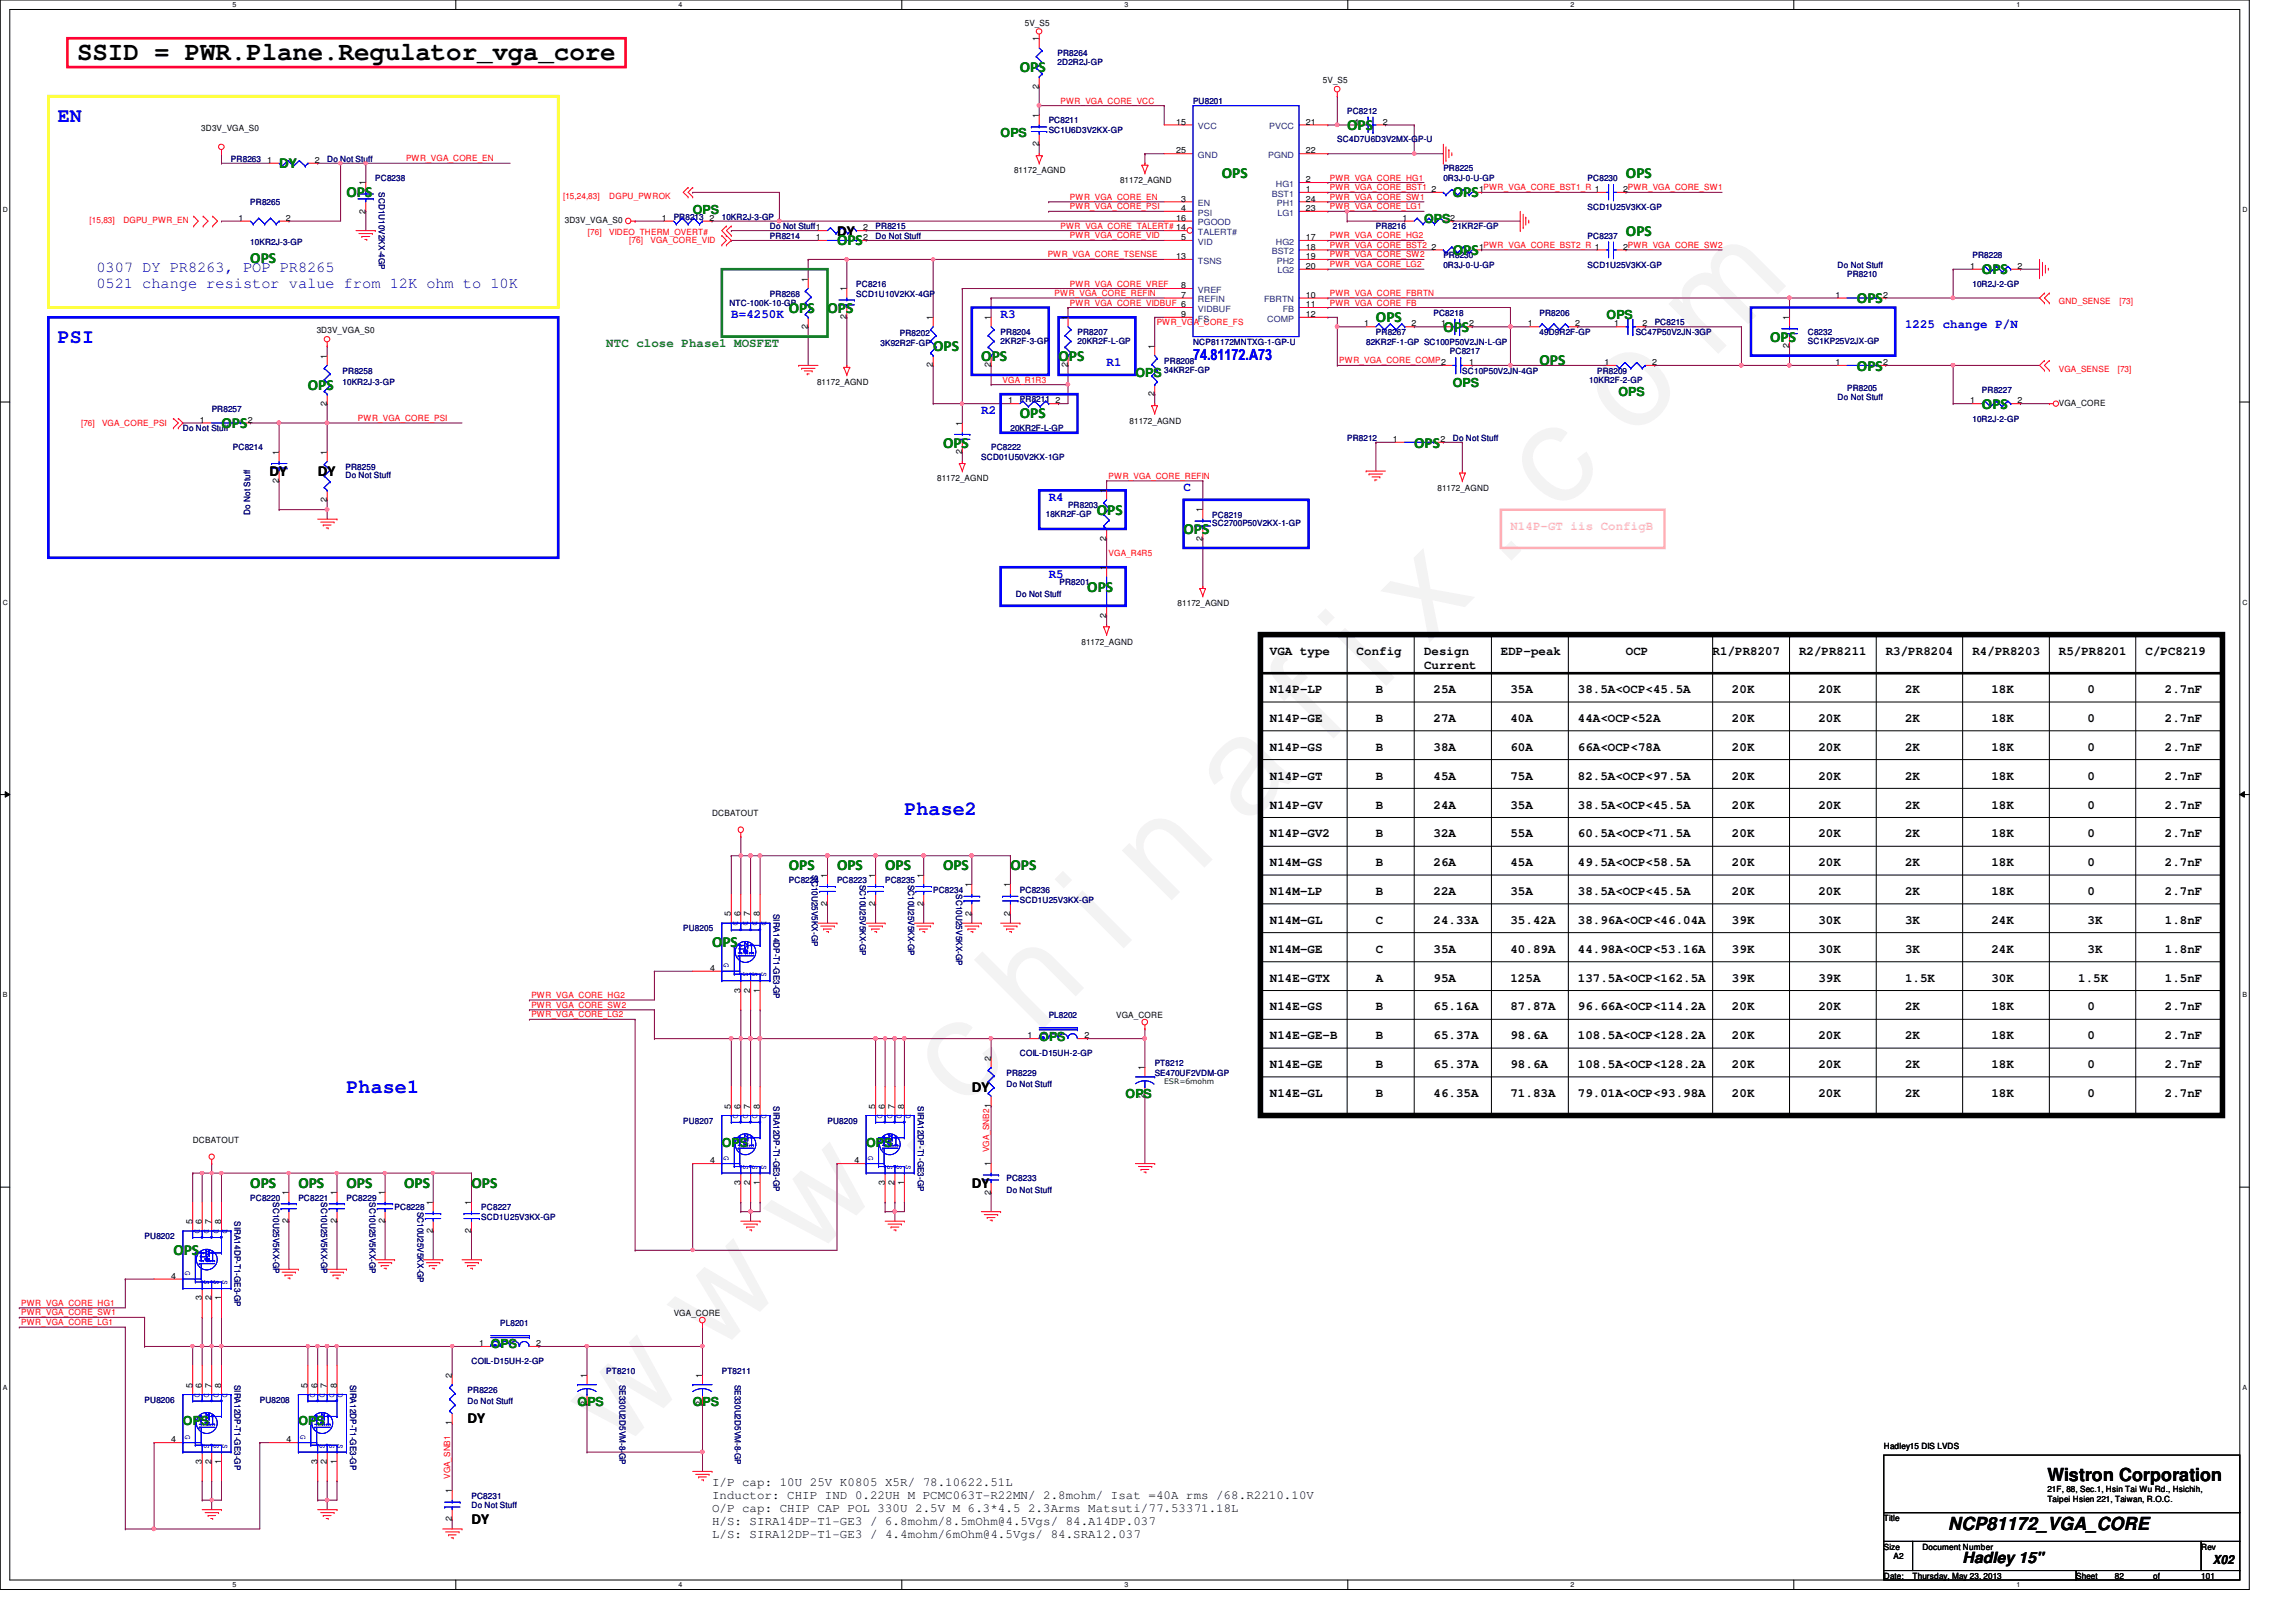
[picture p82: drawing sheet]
<svg xmlns="http://www.w3.org/2000/svg" width="297mm" height="210mm" viewBox="0 0 297 210" stroke-linecap="round" stroke-linejoin="round" font-family="sans-serif">
<defs><g id="words">
<text font-size="17.6" fill="#f0f" x="80.1" y="188" transform="rotate(-45 80.1 188)">w w w . c h i n a f i x . c o m</text>
<text font-size="3.3" x="10" y="7.7">SSID = PWR.Plane.Regulator_vga_core</text>
<g font-size="2.6" fill="#00f">
<text x="7.5" y="15.8">EN</text>
<text x="7.5" y="44.4">PSI</text>
<text x="117" y="105.4">Phase2</text>
<text x="44.8" y="141.5">Phase1</text>
</g>
<g font-size="2.3">
<text x="264.9" y="191.7">Wistron Corporation</text>
<text x="252" y="198">NCP81172_VGA_CORE</text>
</g>
<g font-size="2" fill="#008000">
<text x="131.9" y="9.4">OPS</text>
<text x="174.3" y="16.8">OPS</text>
<text x="36.1" y="21.8">DY</text>
<text x="158.1" y="23">OPS</text>
<text x="210.4" y="23">OPS</text>
<text x="44.8" y="25.5">OPS</text>
<text x="188" y="25.5">OPS</text>
<text x="32.4" y="34">OPS</text>
<text x="108.3" y="31.7">OPS</text>
<text x="188" y="33">OPS</text>
<text x="210.4" y="30.5">OPS</text>
<text x="256.4" y="35.5">OPS</text>
<text x="102.1" y="40.5">OPS</text>
<text x="107.1" y="40.5">OPS</text>
<text x="178" y="41.7">OPS</text>
<text x="240.2" y="39.2">OPS</text>
<text x="120.7" y="45.5">OPS</text>
<text x="127" y="46.7">OPS</text>
<text x="136.9" y="46.7">OPS</text>
<text x="186.7" y="43">OPS</text>
<text x="199.2" y="47.2">OPS</text>
<text x="229" y="44.2">OPS</text>
<text x="39.8" y="50.4">OPS</text>
<text x="240.2" y="48">OPS</text>
<text x="256.4" y="52.9">OPS</text>
<text x="28.7" y="55.4">OPS</text>
<text x="122" y="57.9">OPS</text>
<text x="131.9" y="54.1">OPS</text>
<text x="183" y="57.9">OPS</text>
<text x="141.9" y="66.6">OPS</text>
<text x="153.1" y="69.1">OPS</text>
<text x="140.7" y="76.6">OPS</text>
<text x="102.1" y="112.6">OPS</text>
<text x="108.3" y="112.6">OPS</text>
<text x="114.5" y="112.6">OPS</text>
<text x="122" y="112.6">OPS</text>
<text x="130.7" y="112.6">OPS</text>
<text x="92.1" y="122.6">OPS</text>
<text x="32.4" y="153.7">OPS</text>
<text x="38.6" y="153.7">OPS</text>
<text x="44.8" y="153.7">OPS</text>
<text x="52.3" y="153.7">OPS</text>
<text x="61" y="153.7">OPS</text>
<text x="22.4" y="162.4">OPS</text>
</g>
<g font-size="2" fill="#00f">
<text x="12.5" y="35.1">0307 DY PR8263, POP PR8265</text>
<text x="12.5" y="37.3">0521 change resistor value from 12K ohm to 10K</text>
<text x="154.3" y="46.6">74.81172.A73</text>
</g>
<g font-size="2">
<text x="108.3" y="30.5">DY</text>
<text x="34.9" y="61.6">DY</text>
<text x="41.1" y="61.6">DY</text>
<text x="125.7" y="141.3">DY</text>
<text x="125.7" y="153.7">DY</text>
<text x="60.5" y="184.1">DY</text>
<text x="61" y="197.3">DY</text>
<text x="253.9" y="202.2">Hadley 15&quot;</text>
</g>
<g font-size="1.6" fill="#008000">
<text x="129.5" y="17.7">OPS</text>
<text x="89.6" y="27.6">OPS</text>
<text x="184.2" y="28.9">OPS</text>
<text x="207.9" y="41.3">OPS</text>
<text x="146.9" y="48.8">OPS</text>
<text x="188" y="50">OPS</text>
<text x="209.4" y="51.3">OPS</text>
<text x="134.4" y="134.7">OPS</text>
<text x="145.6" y="142.2">OPS</text>
<text x="93.4" y="148.4">OPS</text>
<text x="112.1" y="148.4">OPS</text>
<text x="63.5" y="174.5">OPS</text>
<text x="23.7" y="184.4">OPS</text>
<text x="38.6" y="184.4">OPS</text>
<text x="74.7" y="182">OPS</text>
<text x="89.6" y="182">OPS</text>
</g>
<g font-size="1.6" fill="#00f">
<text x="94.6" y="41.1">B=4250K</text>
<text x="129.5" y="41.1">R3</text>
<text x="143.2" y="47.4">R1</text>
<text x="246.5" y="42.4">1225 change P/N</text>
<text x="127" y="53.6">R2</text>
<text x="135.7" y="64.8">R4</text>
<text x="153.1" y="63.6">C</text>
<text x="135.7" y="74.8">R5</text>
</g>
<text font-size="1.6" fill="#008040" x="78.4" y="44.9">NTC close Phase1 MOSFET</text>
<text font-size="1.6" fill="#ff80ff" x="195.4" y="68.5">N14P-GT iis ConfigB</text>
<g font-size="1.6">
<text x="164.3" y="84.7">VGA type</text>
<text x="164.3" y="89.7">N14P-LP</text>
<text x="175.5" y="84.7">Config</text>
<text x="178" y="89.7">B</text>
<text x="184.2" y="84.7">Design</text>
<text x="184.2" y="86.5">Current</text>
<text x="185.5" y="89.7">25A</text>
<text x="194.2" y="84.7">EDP-peak</text>
<text x="195.4" y="89.7">35A</text>
<text x="204.1" y="89.7">38.5A&lt;OCP&lt;45.5A</text>
<text x="210.4" y="84.7">OCP</text>
<text x="221.6" y="84.7">R1/PR8207</text>
<text x="224.1" y="89.7">20K</text>
<text x="232.7" y="84.7">R2/PR8211</text>
<text x="235.2" y="89.7">20K</text>
<text x="244" y="84.7">R3/PR8204</text>
<text x="246.5" y="89.7">2K</text>
<text x="255.2" y="84.7">R4/PR8203</text>
<text x="257.6" y="89.7">18K</text>
<text x="266.4" y="84.7">R5/PR8201</text>
<text x="270.1" y="89.7">0</text>
<text x="277.6" y="84.7">C/PC8219</text>
<text x="280.1" y="89.7">2.7nF</text>
<text x="164.3" y="93.4">N14P-GE</text>
<text x="178" y="93.4">B</text>
<text x="185.5" y="93.4">27A</text>
<text x="195.4" y="93.4">40A</text>
<text x="204.1" y="93.4">44A&lt;OCP&lt;52A</text>
<text x="224.1" y="93.4">20K</text>
<text x="235.2" y="93.4">20K</text>
<text x="246.5" y="93.4">2K</text>
<text x="257.6" y="93.4">18K</text>
<text x="270.1" y="93.4">0</text>
<text x="280.1" y="93.4">2.7nF</text>
<text x="164.3" y="97.2">N14P-GS</text>
<text x="164.3" y="100.9">N14P-GT</text>
<text x="178" y="97.2">B</text>
<text x="178" y="100.9">B</text>
<text x="185.5" y="97.2">38A</text>
<text x="185.5" y="100.9">45A</text>
<text x="195.4" y="97.2">60A</text>
<text x="195.4" y="100.9">75A</text>
<text x="204.1" y="97.2">66A&lt;OCP&lt;78A</text>
<text x="204.1" y="100.9">82.5A&lt;OCP&lt;97.5A</text>
<text x="224.1" y="97.2">20K</text>
<text x="224.1" y="100.9">20K</text>
<text x="235.2" y="97.2">20K</text>
<text x="235.2" y="100.9">20K</text>
<text x="246.5" y="97.2">2K</text>
<text x="246.5" y="100.9">2K</text>
<text x="257.6" y="97.2">18K</text>
<text x="257.6" y="100.9">18K</text>
<text x="270.1" y="97.2">0</text>
<text x="270.1" y="100.9">0</text>
<text x="280.1" y="97.2">2.7nF</text>
<text x="280.1" y="100.9">2.7nF</text>
<text x="164.3" y="104.6">N14P-GV</text>
<text x="178" y="104.6">B</text>
<text x="185.5" y="104.6">24A</text>
<text x="195.4" y="104.6">35A</text>
<text x="204.1" y="104.6">38.5A&lt;OCP&lt;45.5A</text>
<text x="224.1" y="104.6">20K</text>
<text x="235.2" y="104.6">20K</text>
<text x="246.5" y="104.6">2K</text>
<text x="257.6" y="104.6">18K</text>
<text x="270.1" y="104.6">0</text>
<text x="280.1" y="104.6">2.7nF</text>
<text x="164.3" y="108.4">N14P-GV2</text>
<text x="164.3" y="112.1">N14M-GS</text>
<text x="178" y="112.1">B</text>
<text x="178" y="108.4">B</text>
<text x="185.5" y="108.4">32A</text>
<text x="185.5" y="112.1">26A</text>
<text x="195.4" y="108.4">55A</text>
<text x="195.4" y="112.1">45A</text>
<text x="204.1" y="108.4">60.5A&lt;OCP&lt;71.5A</text>
<text x="204.1" y="112.1">49.5A&lt;OCP&lt;58.5A</text>
<text x="224.1" y="108.4">20K</text>
<text x="224.1" y="112.1">20K</text>
<text x="235.2" y="108.4">20K</text>
<text x="235.2" y="112.1">20K</text>
<text x="246.5" y="108.4">2K</text>
<text x="246.5" y="112.1">2K</text>
<text x="257.6" y="108.4">18K</text>
<text x="257.6" y="112.1">18K</text>
<text x="270.1" y="108.4">0</text>
<text x="270.1" y="112.1">0</text>
<text x="280.1" y="108.4">2.7nF</text>
<text x="280.1" y="112.1">2.7nF</text>
<text x="164.3" y="115.8">N14M-LP</text>
<text x="164.3" y="119.6">N14M-GL</text>
<text x="178" y="119.6">C</text>
<text x="178" y="115.8">B</text>
<text x="185.5" y="115.8">22A</text>
<text x="185.5" y="119.6">24.33A</text>
<text x="195.4" y="119.6">35.42A</text>
<text x="195.4" y="115.8">35A</text>
<text x="204.1" y="119.6">38.96A&lt;OCP&lt;46.04A</text>
<text x="204.1" y="115.8">38.5A&lt;OCP&lt;45.5A</text>
<text x="224.1" y="115.8">20K</text>
<text x="224.1" y="119.6">39K</text>
<text x="235.2" y="119.6">30K</text>
<text x="235.2" y="115.8">20K</text>
<text x="246.5" y="115.8">2K</text>
<text x="246.5" y="119.6">3K</text>
<text x="257.6" y="115.8">18K</text>
<text x="257.6" y="119.6">24K</text>
<text x="270.1" y="115.8">0</text>
<text x="270.1" y="119.6">3K</text>
<text x="280.1" y="115.8">2.7nF</text>
<text x="280.1" y="119.6">1.8nF</text>
<text x="164.3" y="123.3">N14M-GE</text>
<text x="178" y="123.3">C</text>
<text x="185.5" y="123.3">35A</text>
<text x="195.4" y="123.3">40.89A</text>
<text x="204.1" y="123.3">44.98A&lt;OCP&lt;53.16A</text>
<text x="224.1" y="123.3">39K</text>
<text x="235.2" y="123.3">30K</text>
<text x="246.5" y="123.3">3K</text>
<text x="257.6" y="123.3">24K</text>
<text x="270.1" y="123.3">3K</text>
<text x="280.1" y="123.3">1.8nF</text>
<text x="164.3" y="130.8">N14E-GS</text>
<text x="164.3" y="127">N14E-GTX</text>
<text x="178" y="127">A</text>
<text x="178" y="130.8">B</text>
<text x="185.5" y="127">95A</text>
<text x="185.5" y="130.8">65.16A</text>
<text x="195.4" y="130.8">87.87A</text>
<text x="195.4" y="127">125A</text>
<text x="204.1" y="127">137.5A&lt;OCP&lt;162.5A</text>
<text x="204.1" y="130.8">96.66A&lt;OCP&lt;114.2A</text>
<text x="224.1" y="130.8">20K</text>
<text x="224.1" y="127">39K</text>
<text x="235.2" y="130.8">20K</text>
<text x="235.2" y="127">39K</text>
<text x="246.5" y="130.8">2K</text>
<text x="246.5" y="127">1.5K</text>
<text x="257.6" y="130.8">18K</text>
<text x="257.6" y="127">30K</text>
<text x="268.9" y="127">1.5K</text>
<text x="270.1" y="130.8">0</text>
<text x="280.1" y="130.8">2.7nF</text>
<text x="280.1" y="127">1.5nF</text>
<text x="164.3" y="134.5">N14E-GE-B</text>
<text x="178" y="134.5">B</text>
<text x="185.5" y="134.5">65.37A</text>
<text x="195.4" y="134.5">98.6A</text>
<text x="204.1" y="134.5">108.5A&lt;OCP&lt;128.2A</text>
<text x="224.1" y="134.5">20K</text>
<text x="235.2" y="134.5">20K</text>
<text x="246.5" y="134.5">2K</text>
<text x="257.6" y="134.5">18K</text>
<text x="270.1" y="134.5">0</text>
<text x="280.1" y="134.5">2.7nF</text>
<text x="164.3" y="138.3">N14E-GE</text>
<text x="164.3" y="142">N14E-GL</text>
<text x="178" y="138.3">B</text>
<text x="178" y="142">B</text>
<text x="185.5" y="138.3">65.37A</text>
<text x="185.5" y="142">46.35A</text>
<text x="195.4" y="138.3">98.6A</text>
<text x="195.4" y="142">71.83A</text>
<text x="204.1" y="138.3">108.5A&lt;OCP&lt;128.2A</text>
<text x="204.1" y="142">79.01A&lt;OCP&lt;93.98A</text>
<text x="224.1" y="138.3">20K</text>
<text x="224.1" y="142">20K</text>
<text x="235.2" y="138.3">20K</text>
<text x="235.2" y="142">20K</text>
<text x="246.5" y="142">2K</text>
<text x="246.5" y="138.3">2K</text>
<text x="257.6" y="138.3">18K</text>
<text x="257.6" y="142">18K</text>
<text x="270.1" y="138.3">0</text>
<text x="270.1" y="142">0</text>
<text x="280.1" y="138.3">2.7nF</text>
<text x="280.1" y="142">2.7nF</text>
<text x="92.1" y="192.3">I/P cap: 10U 25V K0805 X5R/ 78.10622.51L</text>
<text x="92.1" y="194">Inductor: CHIP IND 0.22UH M PCMC063T-R22MN/ 2.8mohm/ Isat =40A rms /68.R2210.10V</text>
<text x="92.1" y="195.7">O/P cap: CHIP CAP POL 330U 2.5V M 6.3*4.5 2.3Arms Matsuti/77.53371.18L</text>
<text x="92.1" y="197.4">H/S: SIRA14DP-T1-GE3 / 6.8mohm/8.5mOhm@4.5Vgs/ 84.A14DP.037</text>
<text x="92.1" y="199.1">L/S: SIRA12DP-T1-GE3 / 4.4mohm/6mOhm@4.5Vgs/ 84.SRA12.037</text>
<text x="286.3" y="202.4">X02</text>
</g>
<g font-size="1.1">
<text x="132.6" y="3.3">5V_S5</text>
<text x="134.4" y="5.3" transform="rotate(-90 134.4 5.3)">1</text>
<text x="134.4" y="11.5" transform="rotate(-90 134.4 11.5)">2</text>
<text x="171.2" y="10.8">5V_S5</text>
<text x="26" y="17">3D3V_VGA_S0</text>
<text x="134.4" y="15.3" transform="rotate(-90 134.4 15.3)">1</text>
<text x="152.2" y="16.1">15</text>
<text x="168.9" y="16.1">21</text>
<text x="175.2" y="16.1">1</text>
<text x="178.9" y="16.1">2</text>
<text x="34.6" y="21.1">1</text>
<text x="40.7" y="21.1">2</text>
<text x="131.2" y="22.4">81172_AGND</text>
<text x="134.4" y="18.9" transform="rotate(-90 134.4 18.9)">2</text>
<text x="144.9" y="23.7">81172_AGND</text>
<text x="152.2" y="19.9">25</text>
<text x="168.9" y="19.9">22</text>
<text x="168.9" y="23.6">2</text>
<text x="30.9" y="28.6">1</text>
<text x="37" y="28.6">2</text>
<text x="47.3" y="27.6" transform="rotate(-90 47.3 27.6)">2</text>
<text x="47.3" y="24" transform="rotate(-90 47.3 24)">1</text>
<text x="73.1" y="28.9">3D3V_VGA_S0</text>
<text x="85.6" y="28.6">1</text>
<text x="91.8" y="28.6">2</text>
<text x="111.7" y="29.8">2</text>
<text x="152.2" y="28.6">16</text>
<text x="152.8" y="26.1">3</text>
<text x="152.8" y="27.3">4</text>
<text x="168.9" y="27.3">23</text>
<text x="168.9" y="24.8">1</text>
<text x="168.9" y="26.1">24</text>
<text x="181.4" y="28.6">1</text>
<text x="185.2" y="24.8">2</text>
<text x="187.6" y="28.6">2</text>
<text x="191.3" y="24.8">1PWR_VGA_CORE_BST1_R 1</text>
<text x="210" y="24.8">2PWR_VGA_CORE_SW1</text>
<text x="105.5" y="31.1">1</text>
<text x="111.7" y="31.1">2</text>
<text x="152.2" y="33.5">13</text>
<text x="152.8" y="31.1">5</text>
<text x="168.9" y="31.1">17</text>
<text x="168.9" y="34.8">20</text>
<text x="168.9" y="32.3">18</text>
<text x="168.9" y="33.5">19</text>
<text x="185.2" y="32.3">2</text>
<text x="191.3" y="32.3">1PWR_VGA_CORE_BST2_R 1</text>
<text x="210" y="32.3">2PWR_VGA_CORE_SW2</text>
<text x="254.9" y="34.8">1</text>
<text x="261" y="34.8">2</text>
<text x="104.5" y="36.4" transform="rotate(-90 104.5 36.4)">1</text>
<text x="109.5" y="41.3" transform="rotate(-90 109.5 41.3)">2</text>
<text x="109.5" y="37.7" transform="rotate(-90 109.5 37.7)">1</text>
<text x="120.7" y="41.4" transform="rotate(-90 120.7 41.4)">1</text>
<text x="128.2" y="41.4" transform="rotate(-90 128.2 41.4)">1</text>
<text x="138.1" y="41.4" transform="rotate(-90 138.1 41.4)">1</text>
<text x="152.8" y="38.5">7</text>
<text x="152.8" y="37.3">8</text>
<text x="152.8" y="41">9</text>
<text x="168.9" y="38.5">10</text>
<text x="168.9" y="41">12</text>
<text x="168.9" y="39.8">11</text>
<text x="231.5" y="41.4" transform="rotate(-90 231.5 41.4)">1</text>
<text x="237.4" y="38.5">1</text>
<text x="243.6" y="38.5">2</text>
<text x="41" y="43.1">3D3V_VGA_S0</text>
<text x="42.3" y="46.4" transform="rotate(-90 42.3 46.4)">1</text>
<text x="104.5" y="42.6" transform="rotate(-90 104.5 42.6)">2</text>
<text x="120.7" y="47.5" transform="rotate(-90 120.7 47.5)">2</text>
<text x="128.2" y="47.5" transform="rotate(-90 128.2 47.5)">2</text>
<text x="138.1" y="47.5" transform="rotate(-90 138.1 47.5)">2</text>
<text x="149.3" y="45.1" transform="rotate(-90 149.3 45.1)">1</text>
<text x="176.5" y="42.2">1</text>
<text x="182.6" y="42.2">2</text>
<text x="186.4" y="42.2">1</text>
<text x="190.1" y="42.2">2</text>
<text x="190.1" y="47.2">1</text>
<text x="197.7" y="42.2">1</text>
<text x="203.8" y="42.2">2</text>
<text x="207.6" y="47.2">1</text>
<text x="208.8" y="42.2">1</text>
<text x="212.5" y="42.2">2</text>
<text x="213.7" y="47.2">2</text>
<text x="231.5" y="45.1" transform="rotate(-90 231.5 45.1)">2</text>
<text x="237.4" y="47.2">1</text>
<text x="243.6" y="47.2">2</text>
<text x="42.3" y="52.5" transform="rotate(-90 42.3 52.5)">2</text>
<text x="105.7" y="49.8">81172_AGND</text>
<text x="130.4" y="52.2">1</text>
<text x="136.6" y="52.2">2</text>
<text x="149.3" y="51.3" transform="rotate(-90 149.3 51.3)">2</text>
<text x="254.9" y="52.2">1</text>
<text x="261" y="52.2">2</text>
<text x="266.4" y="52.6">VGA_CORE</text>
<text x="25.9" y="54.7">1</text>
<text x="32" y="54.7">2</text>
<text x="36.1" y="58.8" transform="rotate(-90 36.1 58.8)">1</text>
<text x="42.3" y="58.8" transform="rotate(-90 42.3 58.8)">1</text>
<text x="124.5" y="58.8" transform="rotate(-90 124.5 58.8)">2</text>
<text x="124.5" y="55.1" transform="rotate(-90 124.5 55.1)">1</text>
<text x="146.1" y="54.8">81172_AGND</text>
<text x="180.2" y="57.2">1</text>
<text x="186.3" y="57.2">2</text>
<text x="36.1" y="62.5" transform="rotate(-90 36.1 62.5)">2</text>
<text x="42.3" y="65" transform="rotate(-90 42.3 65)">2</text>
<text x="121.2" y="62.3">81172_AGND</text>
<text x="143.1" y="63.8" transform="rotate(-90 143.1 63.8)">1</text>
<text x="186" y="63.5">81172_AGND</text>
<text x="143.1" y="70" transform="rotate(-90 143.1 70)">2</text>
<text x="155.6" y="70" transform="rotate(-90 155.6 70)">2</text>
<text x="155.6" y="66.3" transform="rotate(-90 155.6 66.3)">1</text>
<text x="143.1" y="73.8" transform="rotate(-90 143.1 73.8)">1</text>
<text x="139.9" y="83.4">81172_AGND</text>
<text x="143.1" y="79.9" transform="rotate(-90 143.1 79.9)">2</text>
<text x="152.4" y="78.4">81172_AGND</text>
<text x="92.1" y="105.6">DCBATOUT</text>
<text x="107" y="113.6" transform="rotate(-90 107 113.6)">1</text>
<text x="113.2" y="113.6" transform="rotate(-90 113.2 113.6)">1</text>
<text x="119.5" y="113.6" transform="rotate(-90 119.5 113.6)">1</text>
<text x="94.6" y="118.6" transform="rotate(-90 94.6 118.6)">5</text>
<text x="95.8" y="118.6" transform="rotate(-90 95.8 118.6)">6</text>
<text x="97.1" y="118.6" transform="rotate(-90 97.1 118.6)">7</text>
<text x="98.3" y="118.6" transform="rotate(-90 98.3 118.6)">8</text>
<text x="107" y="117.3" transform="rotate(-90 107 117.3)">2</text>
<text x="113.2" y="117.3" transform="rotate(-90 113.2 117.3)">2</text>
<text x="119.5" y="117.3" transform="rotate(-90 119.5 117.3)">2</text>
<text x="125.7" y="118.5" transform="rotate(-90 125.7 118.5)">2</text>
<text x="125.7" y="114.9" transform="rotate(-90 125.7 114.9)">1</text>
<text x="130.7" y="118.5" transform="rotate(-90 130.7 118.5)">2</text>
<text x="130.7" y="114.9" transform="rotate(-90 130.7 114.9)">1</text>
<text x="91.9" y="125.6">4</text>
<text x="95.8" y="128.4" transform="rotate(-90 95.8 128.4)">3</text>
<text x="97.1" y="128.4" transform="rotate(-90 97.1 128.4)">2</text>
<text x="98.3" y="128.4" transform="rotate(-90 98.3 128.4)">1</text>
<text x="144.4" y="131.7">VGA_CORE</text>
<text x="128.2" y="137.2" transform="rotate(-90 128.2 137.2)">2</text>
<text x="132.9" y="134.4">1</text>
<text x="140.3" y="134.4">2</text>
<text x="94.6" y="143.5" transform="rotate(-90 94.6 143.5)">5</text>
<text x="95.8" y="143.5" transform="rotate(-90 95.8 143.5)">6</text>
<text x="97.1" y="143.5" transform="rotate(-90 97.1 143.5)">7</text>
<text x="98.3" y="143.5" transform="rotate(-90 98.3 143.5)">8</text>
<text x="113.2" y="143.5" transform="rotate(-90 113.2 143.5)">5</text>
<text x="114.5" y="143.5" transform="rotate(-90 114.5 143.5)">6</text>
<text x="115.7" y="143.5" transform="rotate(-90 115.7 143.5)">7</text>
<text x="117" y="143.5" transform="rotate(-90 117 143.5)">8</text>
<text x="148.1" y="142.2" transform="rotate(-90 148.1 142.2)">2</text>
<text x="148.1" y="138.5" transform="rotate(-90 148.1 138.5)">1</text>
<text x="24.9" y="147.9">DCBATOUT</text>
<text x="37.3" y="154.7" transform="rotate(-90 37.3 154.7)">1</text>
<text x="43.6" y="154.7" transform="rotate(-90 43.6 154.7)">1</text>
<text x="49.8" y="154.7" transform="rotate(-90 49.8 154.7)">1</text>
<text x="56" y="155.9" transform="rotate(-90 56 155.9)">1</text>
<text x="61" y="155.9" transform="rotate(-90 61 155.9)">1</text>
<text x="91.9" y="150.5">4</text>
<text x="95.8" y="153.3" transform="rotate(-90 95.8 153.3)">3</text>
<text x="97.1" y="153.3" transform="rotate(-90 97.1 153.3)">2</text>
<text x="98.3" y="153.3" transform="rotate(-90 98.3 153.3)">1</text>
<text x="110.5" y="150.5">4</text>
<text x="114.5" y="153.3" transform="rotate(-90 114.5 153.3)">3</text>
<text x="115.7" y="153.3" transform="rotate(-90 115.7 153.3)">2</text>
<text x="117" y="153.3" transform="rotate(-90 117 153.3)">1</text>
<text x="128.2" y="154.6" transform="rotate(-90 128.2 154.6)">2</text>
<text x="128.2" y="150.9" transform="rotate(-90 128.2 150.9)">1</text>
<text x="24.9" y="158.4" transform="rotate(-90 24.9 158.4)">5</text>
<text x="26.1" y="158.4" transform="rotate(-90 26.1 158.4)">6</text>
<text x="27.3" y="158.4" transform="rotate(-90 27.3 158.4)">7</text>
<text x="28.6" y="158.4" transform="rotate(-90 28.6 158.4)">8</text>
<text x="37.3" y="158.3" transform="rotate(-90 37.3 158.3)">2</text>
<text x="43.6" y="158.3" transform="rotate(-90 43.6 158.3)">2</text>
<text x="49.8" y="158.3" transform="rotate(-90 49.8 158.3)">2</text>
<text x="56" y="159.6" transform="rotate(-90 56 159.6)">2</text>
<text x="61" y="159.6" transform="rotate(-90 61 159.6)">2</text>
<text x="22.1" y="165.5">4</text>
<text x="26.1" y="168.3" transform="rotate(-90 26.1 168.3)">3</text>
<text x="27.3" y="168.3" transform="rotate(-90 27.3 168.3)">2</text>
<text x="28.6" y="168.3" transform="rotate(-90 28.6 168.3)">1</text>
<text x="87.2" y="170.3">VGA_CORE</text>
<text x="24.9" y="179.6" transform="rotate(-90 24.9 179.6)">5</text>
<text x="26.1" y="179.6" transform="rotate(-90 26.1 179.6)">6</text>
<text x="27.3" y="179.6" transform="rotate(-90 27.3 179.6)">7</text>
<text x="28.6" y="179.6" transform="rotate(-90 28.6 179.6)">8</text>
<text x="39.8" y="179.6" transform="rotate(-90 39.8 179.6)">5</text>
<text x="41.1" y="179.6" transform="rotate(-90 41.1 179.6)">6</text>
<text x="42.3" y="179.6" transform="rotate(-90 42.3 179.6)">7</text>
<text x="43.6" y="179.6" transform="rotate(-90 43.6 179.6)">8</text>
<text x="58.5" y="178.3" transform="rotate(-90 58.5 178.3)">2</text>
<text x="62" y="174.2">1</text>
<text x="69.4" y="174.2">2</text>
<text x="75.9" y="178.3" transform="rotate(-90 75.9 178.3)">1</text>
<text x="90.8" y="178.3" transform="rotate(-90 90.8 178.3)">1</text>
<text x="58.5" y="184.4" transform="rotate(-90 58.5 184.4)">1</text>
<text x="75.9" y="182" transform="rotate(-90 75.9 182)">2</text>
<text x="90.8" y="182" transform="rotate(-90 90.8 182)">2</text>
<text x="22.1" y="186.6">4</text>
<text x="26.1" y="189.4" transform="rotate(-90 26.1 189.4)">3</text>
<text x="27.3" y="189.4" transform="rotate(-90 27.3 189.4)">2</text>
<text x="28.6" y="189.4" transform="rotate(-90 28.6 189.4)">1</text>
<text x="37.1" y="186.6">4</text>
<text x="41.1" y="189.4" transform="rotate(-90 41.1 189.4)">3</text>
<text x="42.3" y="189.4" transform="rotate(-90 42.3 189.4)">2</text>
<text x="43.6" y="189.4" transform="rotate(-90 43.6 189.4)">1</text>
<text x="243.7" y="187.5">Hadley15 DIS LVDS</text>
<text x="58.5" y="196.9" transform="rotate(-90 58.5 196.9)">2</text>
<text x="58.5" y="193.3" transform="rotate(-90 58.5 193.3)">1</text>
<text x="243.7" y="196.8">Title</text>
<text x="264.9" y="193.1">21F, 88, Sec.1, Hsin Tai Wu Rd., Hsichih,</text>
<text x="264.9" y="194.4">Taipei Hsien 221, Taiwan, R.O.C.</text>
<text x="243.7" y="200.5">Size</text>
<text x="245" y="201.8">A2</text>
<text x="248.7" y="200.5">Document Number</text>
<text x="284.8" y="200.5">Rev</text>
<text x="243.7" y="204.3">Date:</text>
<text x="247.4" y="204.3">Thursday, May 23, 2013</text>
<text x="268.6" y="204.3">Sheet</text>
<text x="273.6" y="204.3">82</text>
<text x="278.5" y="204.3">of</text>
<text x="284.8" y="204.3">101</text>
</g>
<g font-size="1.1" fill="#000080">
<text x="136.8" y="7.3">PR8264</text>
<text x="136.8" y="8.4">2D2R2J-GP</text>
<text x="135.7" y="16">PC8211</text>
<text x="135.7" y="17.2">SC1U6D3V2KX-GP</text>
<text x="154.3" y="13.5">PU8201</text>
<text x="174.3" y="14.7">PC8212</text>
<text x="29.9" y="21">PR8263</text>
<text x="42.3" y="21">Do Not Stuff</text>
<text x="48.6" y="23.5">PC8238</text>
<text x="173" y="18.3">SC4D7U6D3V2MX-GP-U</text>
<text x="186.7" y="22.2">PR8225</text>
<text x="186.7" y="23.5">0R3J-0-U-GP</text>
<text x="205.4" y="23.5">PC8230</text>
<text x="32.4" y="26.5">PR8265</text>
<text x="49" y="24.9" transform="rotate(90 49 24.9)">SCD1U10V2KX-4GP</text>
<text x="87.2" y="28.4">PR8213</text>
<text x="93.4" y="28.4">10KR2J-3-GP</text>
<text x="99.6" y="29.7">Do Not Stuff1</text>
<text x="113.3" y="29.7">PR8215</text>
<text x="178" y="29.7">PR8216</text>
<text x="188" y="29.7">21KR2F-GP</text>
<text x="205.4" y="27.2">SCD1U25V3KX-GP</text>
<text x="32.4" y="31.7">10KR2J-3-GP</text>
<text x="99.6" y="30.9">PR8214</text>
<text x="113.3" y="30.9">Do Not Stuff</text>
<text x="186.7" y="33.4">PR8230</text>
<text x="186.7" y="34.6">0R3J-0-U-GP</text>
<text x="205.4" y="30.9">PC8237</text>
<text x="205.4" y="34.6">SCD1U25V3KX-GP</text>
<text x="237.7" y="34.6">Do Not Stuff</text>
<text x="239" y="35.9">PR8210</text>
<text x="255.2" y="33.4">PR8228</text>
<text x="94.4" y="39.6">NTC-100K-10-GP</text>
<text x="99.6" y="38.4">PR8268</text>
<text x="110.8" y="37.1">PC8216</text>
<text x="110.8" y="38.4">SCD1U10V2KX-4GP</text>
<text x="185.5" y="40.9">PC8218</text>
<text x="199.2" y="40.9">PR8206</text>
<text x="255.2" y="37.1">10R2J-2-GP</text>
<text x="113.9" y="44.7">3K92R2F-GP</text>
<text x="116.4" y="43.5">PR8202</text>
<text x="129.5" y="43.3">PR8204</text>
<text x="129.5" y="44.5">2KR2F-3-GP</text>
<text x="139.4" y="43.3">PR8207</text>
<text x="139.4" y="44.5">20KR2F-L-GP</text>
<text x="150.6" y="47.1">PR8208</text>
<text x="154.3" y="44.6">NCP81172MNTXG-1-GP-U</text>
<text x="176.7" y="44.6">82KR2F-1-GP SC100P50V2JN-L-GP</text>
<text x="178" y="43.3">PR8267</text>
<text x="187.6" y="45.8">PC8217</text>
<text x="199.2" y="43.3">49D9R2F-GP</text>
<text x="211.6" y="43.3">SC47P50V2JN-3GP</text>
<text x="214.1" y="42.1">PC8215</text>
<text x="233.9" y="43.3">C8232</text>
<text x="233.9" y="44.5">SC1KP25V2JX-GP</text>
<text x="27.4" y="53.3">PR8257</text>
<text x="44.3" y="48.3">PR8258</text>
<text x="44.3" y="49.8">10KR2J-3-GP</text>
<text x="131.9" y="52.1">PR8211</text>
<text x="150.6" y="48.2">34KR2F-GP</text>
<text x="189.2" y="48.3">SC10P50V2JN-4GP</text>
<text x="205.6" y="49.6">10KR2F-2-GP</text>
<text x="206.6" y="48.3">PR8209</text>
<text x="237.7" y="51.8">Do Not Stuff</text>
<text x="239" y="50.6">PR8205</text>
<text x="256.4" y="50.8">PR8227</text>
<text x="23.7" y="55.8">Do Not Stuff</text>
<text x="30.1" y="58.3">PC8214</text>
<text x="127" y="59.5">SCD01U50V2KX-1GP</text>
<text x="128.2" y="58.3">PC8222</text>
<text x="130.7" y="55.8">20KR2F-L-GP</text>
<text x="174.3" y="57.1">PR8212</text>
<text x="188" y="57.1">Do Not Stuff</text>
<text x="255.2" y="54.6">10R2J-2-GP</text>
<text x="44.7" y="60.8">PR8259</text>
<text x="44.7" y="61.9">Do Not Stuff</text>
<text x="138.2" y="65.7">PR8203</text>
<text x="32.4" y="66.6" transform="rotate(-90 32.4 66.6)">Do Not Stuff</text>
<text x="135.3" y="66.9">18KR2F-GP</text>
<text x="156.8" y="67">PC8219</text>
<text x="156.8" y="68.1">SC2700P50V2KX-1-GP</text>
<text x="131.4" y="77.2">Do Not Stuff</text>
<text x="137.1" y="75.7">PR8201</text>
<text x="105" y="113.2" transform="rotate(90 105 113.2)">SC10U25V5KX-GP</text>
<text x="100.1" y="118.2" transform="rotate(90 100.1 118.2)">SIRA14DP-T1-GE3-GP</text>
<text x="102.1" y="114.3">PC8224</text>
<text x="108.3" y="114.3">PC8223</text>
<text x="111.2" y="114.5" transform="rotate(90 111.2 114.5)">SC10U25V5KX-GP</text>
<text x="114.5" y="114.3">PC8235</text>
<text x="117.5" y="114.5" transform="rotate(90 117.5 114.5)">SC10U25V5KX-GP</text>
<text x="120.7" y="115.5">PC8234</text>
<text x="123.7" y="115.7" transform="rotate(90 123.7 115.7)">SC10U25V5KX-GP</text>
<text x="131.9" y="115.5">PC8236</text>
<text x="131.9" y="116.8">SCD1U25V3KX-GP</text>
<text x="88.4" y="120.5">PU8205</text>
<text x="135.7" y="131.7">PL8202</text>
<text x="131.9" y="136.7">COIL-D15UH-2-GP</text>
<text x="149.4" y="138">PT8212</text>
<text x="100.1" y="143.1" transform="rotate(90 100.1 143.1)">SIRA12DP-T1-GE3-GP</text>
<text x="118.7" y="143.1" transform="rotate(90 118.7 143.1)">SIRA12DP-T1-GE3-GP</text>
<text x="130.2" y="139.2">PR8229</text>
<text x="130.2" y="140.7">Do Not Stuff</text>
<text x="149.4" y="139.2">SE470UF2VDM-GP</text>
<text x="88.4" y="145.4">PU8207</text>
<text x="107.1" y="145.4">PU8209</text>
<text x="32.4" y="155.4">PC8220</text>
<text x="35.3" y="155.6" transform="rotate(90 35.3 155.6)">SC10U25V5KX-GP</text>
<text x="38.6" y="155.4">PC8221</text>
<text x="41.6" y="155.6" transform="rotate(90 41.6 155.6)">SC10U25V5KX-GP</text>
<text x="44.8" y="155.4">PC8229</text>
<text x="47.8" y="155.6" transform="rotate(90 47.8 155.6)">SC10U25V5KX-GP</text>
<text x="130.2" y="152.9">PC8233</text>
<text x="130.2" y="154.4">Do Not Stuff</text>
<text x="18.7" y="160.4">PU8202</text>
<text x="30.3" y="158" transform="rotate(90 30.3 158)">SIRA14DP-T1-GE3-GP</text>
<text x="51.1" y="156.6">PC8228</text>
<text x="54" y="156.8" transform="rotate(90 54 156.8)">SC10U25V5KX-GP</text>
<text x="62.3" y="156.6">PC8227</text>
<text x="62.3" y="157.9">SCD1U25V3KX-GP</text>
<text x="64.7" y="171.5">PL8201</text>
<text x="30.3" y="179.2" transform="rotate(90 30.3 179.2)">SIRA12DP-T1-GE3-GP</text>
<text x="45.3" y="179.2" transform="rotate(90 45.3 179.2)">SIRA12DP-T1-GE3-GP</text>
<text x="61" y="176.5">COIL-D15UH-2-GP</text>
<text x="78.4" y="177.8">PT8210</text>
<text x="80.1" y="179.2" transform="rotate(90 80.1 179.2)">SE330U2D5VM-8-GP</text>
<text x="93.4" y="177.8">PT8211</text>
<text x="95.1" y="179.2" transform="rotate(90 95.1 179.2)">SE330U2D5VM-8-GP</text>
<text x="18.7" y="181.5">PU8206</text>
<text x="33.6" y="181.5">PU8208</text>
<text x="60.5" y="180.3">PR8226</text>
<text x="60.5" y="181.7">Do Not Stuff</text>
<text x="61" y="194">PC8231</text>
<text x="61" y="195.2">Do Not Stuff</text>
</g>
<g font-size="1.1" fill="#f00">
<text x="137.2" y="13.4">PWR_VGA_CORE_VCC</text>
<text x="52.5" y="20.9">PWR_VGA_CORE_EN</text>
<text x="172" y="23.4">PWR_VGA_CORE_HG1</text>
<text x="11.6" y="28.9">[15,83]</text>
<text x="16" y="28.9">DGPU_PWR_EN</text>
<text x="72.9" y="25.7">[15,24,83]</text>
<text x="78.8" y="25.7">DGPU_PWROK</text>
<text x="137.2" y="29.6">PWR_VGA_CORE_TALERT# 14</text>
<text x="138.4" y="27.1">PWR_VGA_CORE_PSI</text>
<text x="138.4" y="25.9">PWR_VGA_CORE_EN</text>
<text x="172" y="24.6">PWR_VGA_CORE_BST1</text>
<text x="172" y="25.9">PWR_VGA_CORE_SW1</text>
<text x="172" y="27.1">PWR_VGA_CORE_LG1</text>
<text x="76.1" y="30.4">[76]</text>
<text x="78.8" y="30.4">VIDEO_THERM_OVERT#</text>
<text x="81.4" y="31.4">[76]</text>
<text x="84.2" y="31.4">VGA_CORE_VID</text>
<text x="135.5" y="33.3">PWR_VGA_CORE_TSENSE</text>
<text x="138.4" y="30.9">PWR_VGA_CORE_VID</text>
<text x="172" y="32.1">PWR_VGA_CORE_BST2</text>
<text x="172" y="30.9">PWR_VGA_CORE_HG2</text>
<text x="172" y="33.3">PWR_VGA_CORE_SW2</text>
<text x="172" y="34.6">PWR_VGA_CORE_LG2</text>
<text x="136.4" y="38.3">PWR_VGA_CORE_REFIN</text>
<text x="138.4" y="39.5">PWR_VGA_CORE_VIDBUF 6</text>
<text x="138.4" y="37.1">PWR_VGA_CORE_VREF</text>
<text x="172" y="39.5">PWR_VGA_CORE_FB</text>
<text x="172" y="38.3">PWR_VGA_CORE_FBRTN</text>
<text x="266.4" y="39.4">GND_SENSE</text>
<text x="274.2" y="39.4">[73]</text>
<text x="149.6" y="42">PWR_VGA_CORE_FS</text>
<text x="173.3" y="47">PWR_VGA_CORE_COMP2</text>
<text x="129.7" y="49.5">VGA_R1R3</text>
<text x="266.4" y="48.1">VGA_SENSE</text>
<text x="274" y="48.1">[73]</text>
<text x="10.5" y="55.1">[76]</text>
<text x="13.2" y="55.1">VGA_CORE_PSI</text>
<text x="46.3" y="54.5">PWR_VGA_CORE_PSI</text>
<text x="143.4" y="62">PWR_VGA_CORE_REFIN</text>
<text x="143.4" y="71.9">VGA_R4R5</text>
<text x="68.7" y="129.2">PWR_VGA_CORE_HG2</text>
<text x="68.7" y="130.4">PWR_VGA_CORE_SW2</text>
<text x="68.7" y="131.7">PWR_VGA_CORE_LG2</text>
<text x="128" y="149.1" transform="rotate(-90 128 149.1)">VGA_SNB21</text>
<text x="2.7" y="169">PWR_VGA_CORE_HG1</text>
<text x="2.7" y="170.2">PWR_VGA_CORE_SW1</text>
<text x="2.7" y="171.5">PWR_VGA_CORE_LG1</text>
<text x="58.2" y="191.4" transform="rotate(-90 58.2 191.4)">VGA_SNB1</text>
</g>
<g font-size="1.1" fill="#004080">
<text x="155" y="16.7">VCC</text>
<text x="164.2" y="16.7">PVCC</text>
<text x="155" y="20.4">GND</text>
<text x="164.1" y="20.4">PGND</text>
<text x="155" y="26.7">EN</text>
<text x="155" y="27.9">PSI</text>
<text x="155" y="29.2">PGOOD</text>
<text x="164.5" y="25.4">BST1</text>
<text x="165.1" y="24.2">HG1</text>
<text x="165.2" y="26.7">PH1</text>
<text x="165.3" y="27.9">LG1</text>
<text x="155" y="31.7">VID</text>
<text x="155" y="34.1">TSNS</text>
<text x="155" y="30.4">TALERT#</text>
<text x="164.5" y="32.9">BST2</text>
<text x="165.1" y="31.7">HG2</text>
<text x="165.2" y="34.1">PH2</text>
<text x="165.3" y="35.4">LG2</text>
<text x="155" y="40.3">VIDBUF</text>
<text x="155" y="39.1">REFIN</text>
<text x="155" y="37.9">VREF</text>
<text x="155" y="41.6">FS</text>
<text x="163.5" y="39.1">FBRTN</text>
<text x="164" y="41.6">COMP</text>
<text x="165.9" y="40.3">FB</text>
</g>
<g font-size="1.1" fill="#00f">
<text x="94.9" y="119.2" transform="rotate(90 94.9 119.2)">D</text>
<text x="96.1" y="119.2" transform="rotate(90 96.1 119.2)">D</text>
<text x="97.4" y="119.2" transform="rotate(90 97.4 119.2)">D</text>
<text x="98.5" y="119.2" transform="rotate(90 98.5 119.2)">D</text>
<text x="93.6" y="124.7" transform="rotate(90 93.6 124.7)">G</text>
<text x="96.1" y="125.8" transform="rotate(90 96.1 125.8)">S</text>
<text x="97.4" y="125.8" transform="rotate(90 97.4 125.8)">S</text>
<text x="98.5" y="125.8" transform="rotate(90 98.5 125.8)">S</text>
<text x="93.6" y="149.6" transform="rotate(90 93.6 149.6)">G</text>
<text x="94.9" y="144.1" transform="rotate(90 94.9 144.1)">D</text>
<text x="96.1" y="144.1" transform="rotate(90 96.1 144.1)">D</text>
<text x="97.4" y="144.1" transform="rotate(90 97.4 144.1)">D</text>
<text x="98.5" y="144.1" transform="rotate(90 98.5 144.1)">D</text>
<text x="112.3" y="149.6" transform="rotate(90 112.3 149.6)">G</text>
<text x="113.5" y="144.1" transform="rotate(90 113.5 144.1)">D</text>
<text x="114.8" y="144.1" transform="rotate(90 114.8 144.1)">D</text>
<text x="116" y="144.1" transform="rotate(90 116 144.1)">D</text>
<text x="117.2" y="144.1" transform="rotate(90 117.2 144.1)">D</text>
<text x="96.1" y="150.7" transform="rotate(90 96.1 150.7)">S</text>
<text x="97.4" y="150.7" transform="rotate(90 97.4 150.7)">S</text>
<text x="98.5" y="150.7" transform="rotate(90 98.5 150.7)">S</text>
<text x="114.8" y="150.7" transform="rotate(90 114.8 150.7)">S</text>
<text x="116" y="150.7" transform="rotate(90 116 150.7)">S</text>
<text x="117.2" y="150.7" transform="rotate(90 117.2 150.7)">S</text>
<text x="25.2" y="159" transform="rotate(90 25.2 159)">D</text>
<text x="26.4" y="159" transform="rotate(90 26.4 159)">D</text>
<text x="27.7" y="159" transform="rotate(90 27.7 159)">D</text>
<text x="28.8" y="159" transform="rotate(90 28.8 159)">D</text>
<text x="24" y="164.5" transform="rotate(90 24 164.5)">G</text>
<text x="26.4" y="165.7" transform="rotate(90 26.4 165.7)">S</text>
<text x="27.7" y="165.7" transform="rotate(90 27.7 165.7)">S</text>
<text x="28.8" y="165.7" transform="rotate(90 28.8 165.7)">S</text>
<text x="24" y="185.7" transform="rotate(90 24 185.7)">G</text>
<text x="25.2" y="180.2" transform="rotate(90 25.2 180.2)">D</text>
<text x="26.4" y="180.2" transform="rotate(90 26.4 180.2)">D</text>
<text x="27.7" y="180.2" transform="rotate(90 27.7 180.2)">D</text>
<text x="28.8" y="180.2" transform="rotate(90 28.8 180.2)">D</text>
<text x="38.9" y="185.7" transform="rotate(90 38.9 185.7)">G</text>
<text x="40.1" y="180.2" transform="rotate(90 40.1 180.2)">D</text>
<text x="41.4" y="180.2" transform="rotate(90 41.4 180.2)">D</text>
<text x="42.6" y="180.2" transform="rotate(90 42.6 180.2)">D</text>
<text x="43.7" y="180.2" transform="rotate(90 43.7 180.2)">D</text>
<text x="26.4" y="186.8" transform="rotate(90 26.4 186.8)">S</text>
<text x="27.7" y="186.8" transform="rotate(90 27.7 186.8)">S</text>
<text x="28.8" y="186.8" transform="rotate(90 28.8 186.8)">S</text>
<text x="41.4" y="186.8" transform="rotate(90 41.4 186.8)">S</text>
<text x="42.6" y="186.8" transform="rotate(90 42.6 186.8)">S</text>
<text x="43.7" y="186.8" transform="rotate(90 43.7 186.8)">S</text>
</g>
<text font-size="1" fill="#004000" x="150.6" y="140.3">ESR=6mohm</text>
<g font-size=".9">
<text x="30.1" y=".9">5</text>
<text x="87.8" y=".9">4</text>
<text x="145.5" y=".9">3</text>
<text x="203.2" y=".9">2</text>
<text x="260.9" y=".9">1</text>
<text x=".4" y="27.4">D</text>
<text x="290.1" y="27.4">D</text>
<text x=".4" y="78.2">C</text>
<text x="290.1" y="78.2">C</text>
<text x=".4" y="129">B</text>
<text x="290.1" y="129">B</text>
<text x=".4" y="179.8">A</text>
<text x="290.1" y="179.8">A</text>
<text x="30.1" y="205.4">5</text>
<text x="87.8" y="205.4">4</text>
<text x="145.5" y="205.4">3</text>
<text x="203.2" y="205.4">2</text>
<text x="260.9" y="205.4">1</text>
</g>
</g></defs>
<path d="M0 0h291v205.7h-291zM1.3 1.2h288.5v203.3h-288.5z" fill="none" stroke="#000" stroke-width=".13"/>
<g fill="#fff">
<path d="M30.1 .1h.5v1h-.5z"/>
<path d="M30.1 204.6h.5v1h-.5z"/>
</g>
<path d="M59 0v1.2M59 204.5v1.2" fill="none" stroke="#000" stroke-width=".13"/>
<g fill="#fff">
<path d="M87.8 .1h.5v1h-.5z"/>
<path d="M87.8 204.6h.5v1h-.5z"/>
</g>
<path d="M116.7 0v1.2M116.7 204.5v1.2" fill="none" stroke="#000" stroke-width=".13"/>
<g fill="#fff">
<path d="M145.5 .1h.5v1h-.5z"/>
<path d="M145.5 204.6h.5v1h-.5z"/>
</g>
<path d="M174.4 0v1.2M174.4 204.5v1.2" fill="none" stroke="#000" stroke-width=".13"/>
<g fill="#fff">
<path d="M203.2 .1h.5v1h-.5z"/>
<path d="M203.2 204.6h.5v1h-.5z"/>
</g>
<path d="M232.1 0v1.2M232.1 204.5v1.2" fill="none" stroke="#000" stroke-width=".13"/>
<g fill="#fff">
<path d="M260.9 .1h.5v1h-.5z"/>
<path d="M260.9 204.6h.5v1h-.5z"/>
<path d="M.4 26.6h.6v1h-.6z"/>
<path d="M290.1 26.6h.6v1h-.6z"/>
<path d="M.4 77.4h.6v1h-.6z"/>
<path d="M290.1 77.4h.6v1h-.6z"/>
</g>
<path d="M0 52h1.3M289.8 52h1.2" fill="none" stroke="#000" stroke-width=".13"/>
<g fill="#fff">
<path d="M.4 128.2h.6v1h-.6z"/>
<path d="M290.1 128.2h.6v1h-.6z"/>
</g>
<path d="M0 102.8h1.3M.7 102.4l.6 .4-.6 .4zM289.8 102.8l.6-.4v.8zM289.8 102.8h1.2" fill="none" stroke="#000" stroke-width=".13"/>
<path d="M.7 102.4l.6 .4-.6 .4zM289.8 102.8l.6-.4v.8z" fill="#000"/>
<g fill="#fff">
<path d="M.4 179h.5v1h-.5z"/>
<path d="M290.1 179h.6v1h-.6z"/>
</g>
<path d="M0 153.6h1.3M289.8 153.6h1.2" fill="none" stroke="#000" stroke-width=".13"/>
<path d="M244 38.6h.1M244 38.6h8.7M16.2 165.5h.1M16.2 165.5v3.7M18.7 170.5h.1M18.7 170.5v3.7M19.9 186.7h.1M19.9 186.7v11.2" fill="none" stroke="#800040" stroke-width=".13"/>
<path d="M19.7 197.7h.4v.1v.2l-.2 .1-.2-.1z" fill-rule="evenodd" fill="#f0f"/>
<path d="M19.7 197.7h.4v.1v.2l-.2 .1-.2-.1z" fill="none" stroke="#f0f" stroke-width=".13"/>
<path d="M37.4 28.6h.1M44.1 21.1h.1M44.1 21.1v7.5h-6.7M26.2 191.6h.1M26.2 191.6v2.5" fill="none" stroke="#800040" stroke-width=".13"/>
<path d="M43.9 21h.3l.1 .1-.1 .2h-.2h-.1z" fill-rule="evenodd" fill="#f0f"/>
<path d="M43.9 21h.3l.1 .1-.1 .2h-.2h-.1z" fill="none" stroke="#f0f" stroke-width=".13"/>
<path d="M41.1 21.1h.1M41.1 21.1h3M47.3 21.1h.1M47.3 21.1h18.7" fill="none" stroke="#800040" stroke-width=".13"/>
<path d="M47.1 21h.4v.1v.2h-.2h-.2z" fill-rule="evenodd" fill="#f0f"/>
<path d="M47.1 21h.4v.1v.2h-.2h-.2z" fill="none" stroke="#f0f" stroke-width=".13"/>
<g fill="none" stroke="#800040" stroke-width=".13">
<path d="M28.7 19.9h.1M28.7 19.9v1.2M28.7 21.1h.1M28.7 28.6h.1M28.7 21.1h6.2M28.7 28.6h2.5M44.1 21.1h.1M44.1 21.1h3.2M47.3 21.1h.1M47.3 27.3h.1M47.3 21.1v2.5M47.3 27.3v2.5"/>
<path d="M27.4 194.1h.1M27.4 194.1h1.3"/>
</g>
<path d="M27.2 193.9h.3l.1 .2-.1 .2-.1 .1-.2-.1z" fill-rule="evenodd" fill="#f0f"/>
<path d="M27.2 193.9h.3l.1 .2-.1 .2-.1 .1-.2-.1z" fill="none" stroke="#f0f" stroke-width=".13"/>
<g fill="none" stroke="#800040" stroke-width=".13">
<path d="M134.4 11.2h.1M134.4 18.7h.1M134.4 11.2v2.5M134.4 18.7v1.2M171.8 16.2h.1M173 12.4h.1M173 12.4v3.8h-1.2M120.7 33.6h29.9M231.5 38.6h6.2M27.4 150.6h.1M27.4 150.6v1.2M2.5 169.2h.1"/>
<path d="M2.5 169.2h13.7M27.4 194.1h.1M27.4 194.1v1.3"/>
</g>
<path d="M172.8 16h.3l.1 .1-.1 .2-.1 .1-.2-.1z" fill-rule="evenodd" fill="#f0f"/>
<path d="M172.8 16h.3l.1 .1-.1 .2-.1 .1-.2-.1z" fill="none" stroke="#f0f" stroke-width=".13"/>
<path d="M134.4 13.7h.1M134.4 13.7h16.2M183 19.9h.1M183 19.9h3.7" fill="none" stroke="#800040" stroke-width=".13"/>
<path d="M134.3 13.5h.3l.1 .1-.1 .2-.2 .1-.1-.1z" fill-rule="evenodd" fill="#f0f"/>
<path d="M134.3 13.5h.3l.1 .1-.1 .2-.2 .1-.1-.1z" fill="none" stroke="#f0f" stroke-width=".13"/>
<path d="M179.2 16.2h.1M179.2 16.2h3.8M183 16.2h.1M183 16.2v3.7M261.4 34.8h.1M261.4 34.8h2.5" fill="none" stroke="#800040" stroke-width=".13"/>
<path d="M182.8 19.7h.3l.1 .2-.1 .1-.1 .1-.2-.1z" fill-rule="evenodd" fill="#f0f"/>
<path d="M182.8 19.7h.3l.1 .2-.1 .1-.1 .1-.2-.1z" fill="none" stroke="#f0f" stroke-width=".13"/>
<path d="M171.8 19.9h.1M171.8 19.9h11.2M173 16.2h.1M173 16.2h2.5M39.8 174.2h.1M39.8 174.2h1.3M41.1 174.2h.1M41.1 174.2v2.5" fill="none" stroke="#800040" stroke-width=".13"/>
<path d="M39.7 174h.3v.2v.1l-.2 .1-.1-.1z" fill-rule="evenodd" fill="#f0f"/>
<path d="M39.7 174h.3v.2v.1l-.2 .1-.1-.1z" fill="none" stroke="#f0f" stroke-width=".13"/>
<path d="M100.8 28.6h49.8M112.1 31.1h38.5M37.4 151.8h.1M37.4 151.8v2.5M16.2 165.5h.1M16.2 165.5h3.7M58.5 174.2h.1M58.5 174.2h3.8" fill="none" stroke="#800040" stroke-width=".13"/>
<path d="M58.3 174h.3l.1 .2-.1 .1-.1 .1-.2-.1z" fill-rule="evenodd" fill="#f0f"/>
<path d="M58.3 174h.3l.1 .2-.1 .1-.1 .1-.2-.1z" fill="none" stroke="#f0f" stroke-width=".13"/>
<path d="M37.4 158h.1M37.4 151.8h.1M37.4 158v6.3M37.4 151.8h6.2M43.6 158h.1M43.6 158v6.3" fill="none" stroke="#800040" stroke-width=".13"/>
<path d="M43.4 151.7h.3l.1 .1-.1 .1-.1 .1-.2-.1z" fill-rule="evenodd" fill="#f0f"/>
<path d="M43.4 151.7h.3l.1 .1-.1 .1-.1 .1-.2-.1z" fill="none" stroke="#f0f" stroke-width=".13"/>
<path d="M28.7 151.8h.1M28.7 151.8h8.7M43.6 151.8h.1M43.6 151.8v2.5" fill="none" stroke="#800040" stroke-width=".13"/>
<path d="M37.2 151.7h.3v.1v.1l-.2 .1-.1-.1z" fill-rule="evenodd" fill="#f0f"/>
<path d="M37.2 151.7h.3v.1v.1l-.2 .1-.1-.1z" fill="none" stroke="#f0f" stroke-width=".13"/>
<path d="M28.5 151.7h.3l.1 .1-.1 .1-.2 .1-.1-.1z" fill-rule="evenodd" fill="#f0f"/>
<path d="M28.5 151.7h.3l.1 .1-.1 .1-.2 .1-.1-.1z" fill="none" stroke="#f0f" stroke-width=".13"/>
<path d="M36.1 54.7h.1M42.3 44.8h.1M42.3 52.2h.1M42.3 44.8v1.2M42.3 52.2v2.5h-6.2" fill="none" stroke="#800040" stroke-width=".13"/>
<path d="M35.9 54.5h.3l.1 .2-.1 .2h-.1h-.2z" fill-rule="evenodd" fill="#f0f"/>
<path d="M35.9 54.5h.3l.1 .2-.1 .2h-.1h-.2z" fill="none" stroke="#f0f" stroke-width=".13"/>
<g fill="none" stroke="#800040" stroke-width=".13">
<path d="M23.7 54.7h.1M23.7 54.7h2.5M32.4 54.7h.1M32.4 54.7h3.7M36.1 54.7h.1M36.1 54.7v3.8M42.3 54.7h.1M42.3 54.7v3.8M36.1 62.2h.1M36.1 66h.1M36.1 62.2v3.8M36.1 66h6.2"/>
<path d="M42.3 66h.1M42.3 66v1.2"/>
</g>
<path d="M42.1 65.8h.4v.1v.2l-.2 .1-.2-.1z" fill-rule="evenodd" fill="#f0f"/>
<path d="M42.1 65.8h.4v.1v.2l-.2 .1-.2-.1z" fill="none" stroke="#f0f" stroke-width=".13"/>
<path d="M42.3 54.7h.1M42.3 54.7h17.5" fill="none" stroke="#800040" stroke-width=".13"/>
<path d="M42.1 54.5h.4v.2v.2h-.2h-.2z" fill-rule="evenodd" fill="#f0f"/>
<path d="M42.1 54.5h.4v.2v.2h-.2h-.2z" fill="none" stroke="#f0f" stroke-width=".13"/>
<path d="M112.1 29.8h38.5M252.7 47.3h.1M252.7 47.3h11.2" fill="none" stroke="#800040" stroke-width=".13"/>
<path d="M252.5 47.1h.3l.1 .1-.1 .2-.2 .1-.1-.1z" fill-rule="evenodd" fill="#f0f"/>
<path d="M252.5 47.1h.3l.1 .1-.1 .2-.2 .1-.1-.1z" fill="none" stroke="#f0f" stroke-width=".13"/>
<path d="M42.3 64.7h.1M42.3 64.7v1.3M49.8 151.8h.1M49.8 151.8h6.2" fill="none" stroke="#800040" stroke-width=".13"/>
<path d="M55.8 151.7h.3l.1 .1-.1 .1-.1 .1-.2-.1z" fill-rule="evenodd" fill="#f0f"/>
<path d="M55.8 151.7h.3l.1 .1-.1 .1-.1 .1-.2-.1z" fill="none" stroke="#f0f" stroke-width=".13"/>
<path d="M49.6 151.7h.3l.1 .1-.1 .1-.1 .1-.2-.1z" fill-rule="evenodd" fill="#f0f"/>
<path d="M49.6 151.7h.3l.1 .1-.1 .1-.1 .1-.2-.1z" fill="none" stroke="#f0f" stroke-width=".13"/>
<g fill="none" stroke="#800040" stroke-width=".13">
<path d="M171.8 38.6h59.7M43.6 151.8h.1M43.6 151.8h6.2M49.8 158h.1M49.8 151.8h.1M49.8 151.8v2.5M49.8 158v5M56 159.3h.1M56 151.8h.1M56 151.8v3.8M56 159.3v3.7M56 151.8h5"/>
<path d="M61 151.8h.1M61 159.3h.1M61 151.8v3.8M61 159.3v3.7M2.5 170.5h.1M2.5 170.5h16.2M26.2 174.2h.1M26.2 174.2h1.2M19.9 197.9h.1M19.9 197.9h13.7M26.2 194.1h.1M27.4 191.6h.1"/>
<path d="M27.4 191.6v2.5h-1.2M28.7 191.6h.1M28.7 191.6v2.5"/>
</g>
<path d="M26 174h.3l.1 .2-.1 .1-.2 .1-.1-.1z" fill-rule="evenodd" fill="#f0f"/>
<path d="M26 174h.3l.1 .2-.1 .1-.2 .1-.1-.1z" fill="none" stroke="#f0f" stroke-width=".13"/>
<path d="M150.6 13.7h.1M150.6 13.7v2.5M261.4 52.2h.1M261.4 52.2h3.7M24.9 151.8h.1M24.9 151.8v3.8M26.2 151.8h.1M26.2 151.8v3.8" fill="none" stroke="#800040" stroke-width=".13"/>
<path d="M26 151.7h.3l.1 .1-.1 .1-.2 .1-.1-.1z" fill-rule="evenodd" fill="#f0f"/>
<path d="M26 151.7h.3l.1 .1-.1 .1-.2 .1-.1-.1z" fill="none" stroke="#f0f" stroke-width=".13"/>
<path d="M41.1 174.2h.1M41.1 174.2h1.2M42.3 174.2h.1M42.3 174.2v2.5" fill="none" stroke="#800040" stroke-width=".13"/>
<path d="M40.9 174h.3l.1 .2-.1 .1-.1 .1-.2-.1z" fill-rule="evenodd" fill="#f0f"/>
<path d="M40.9 174h.3l.1 .2-.1 .1-.1 .1-.2-.1z" fill="none" stroke="#f0f" stroke-width=".13"/>
<g fill="none" stroke="#800040" stroke-width=".13">
<path d="M134.4 13.7h.1M134.4 13.7v1.2M171.8 23.6h.1M171.8 23.6h12.4M252.7 34.8h.1M252.7 34.8v3.8M252.7 34.8h2.5M244 47.3h.1M244 47.3h8.7M252.7 52.2h.1M252.7 47.3h.1M252.7 52.2h2.5"/>
<path d="M252.7 47.3v4.9M82.2 131.9v29.9M24.9 151.8h.1M24.9 151.8h2.5M26.2 151.8h.1M27.4 151.8h.1M27.4 151.8v3.8M28.7 151.8h.1M28.7 151.8v3.8M2.5 171.7h.1M2.5 171.7h13.7M24.9 174.2h.1"/>
<path d="M24.9 174.2v2.5M26.2 174.2h.1M26.2 174.2v2.5M27.4 174.2h.1M27.4 174.2v2.5M28.7 174.2h.1M28.7 174.2v2.5M42.3 174.2h.1M42.3 174.2h1.3M43.6 174.2h.1M43.6 174.2v2.5M33.6 186.7h.1"/>
<path d="M33.6 186.7h1.3M58.5 184.2h.1M58.5 196.6h.1M58.5 184.2v8.7M58.5 196.6v1.3"/>
</g>
<path d="M42.1 174h.4v.2v.1l-.2 .1-.2-.1z" fill-rule="evenodd" fill="#f0f"/>
<path d="M42.1 174h.4v.2v.1l-.2 .1-.2-.1z" fill="none" stroke="#f0f" stroke-width=".13"/>
<path d="M41.1 191.6h.1M41.1 191.6v2.5M42.3 194.1h.1M42.3 194.1h1.3" fill="none" stroke="#800040" stroke-width=".13"/>
<path d="M42.1 193.9h.4v.2v.2l-.2 .1-.2-.1z" fill-rule="evenodd" fill="#f0f"/>
<path d="M42.1 193.9h.4v.2v.2l-.2 .1-.2-.1z" fill="none" stroke="#f0f" stroke-width=".13"/>
<path d="M252.7 38.6h.1M252.7 38.6h11.2M41.1 194.1h.1M41.1 194.1h1.2M42.3 194.1h.1M42.3 191.6h.1M42.3 191.6v3.8M43.6 191.6h.1M43.6 191.6v2.5" fill="none" stroke="#800040" stroke-width=".13"/>
<path d="M252.5 38.4h.3l.1 .1-.1 .2-.2 .1-.1-.1z" fill-rule="evenodd" fill="#f0f"/>
<path d="M252.5 38.4h.3l.1 .1-.1 .2-.2 .1-.1-.1z" fill="none" stroke="#f0f" stroke-width=".13"/>
<path d="M148.1 19.9h.1M148.1 19.9h2.5M18.7 174.2h.1M18.7 174.2h7.5M24.9 174.2h.1" fill="none" stroke="#800040" stroke-width=".13"/>
<path d="M24.7 174h.3l.1 .2-.1 .1-.1 .1-.2-.1z" fill-rule="evenodd" fill="#f0f"/>
<path d="M24.7 174h.3l.1 .2-.1 .1-.1 .1-.2-.1z" fill="none" stroke="#f0f" stroke-width=".13"/>
<path d="M26.2 170.5h.1M26.2 170.5v3.7M27.4 170.5h.1M27.4 174.2h.1M27.4 170.5v3.7M27.4 174.2h1.3" fill="none" stroke="#800040" stroke-width=".13"/>
<path d="M27.2 174h.3l.1 .2-.1 .1-.1 .1-.2-.1z" fill-rule="evenodd" fill="#f0f"/>
<path d="M27.2 174h.3l.1 .2-.1 .1-.1 .1-.2-.1z" fill="none" stroke="#f0f" stroke-width=".13"/>
<path d="M148.1 19.9h.1M148.1 19.9v1.2M231.5 47.3h6.2M28.7 170.5h.1M28.7 170.5v3.7M43.6 174.2h.1M43.6 174.2h14.9M58.5 174.2h.1M58.5 174.2v3.8M33.6 186.7h.1M33.6 186.7v11.2" fill="none" stroke="#800040" stroke-width=".13"/>
<path d="M43.4 174h.3l.1 .2-.1 .1-.1 .1-.2-.1z" fill-rule="evenodd" fill="#f0f"/>
<path d="M43.4 174h.3l.1 .2-.1 .1-.1 .1-.2-.1z" fill="none" stroke="#f0f" stroke-width=".13"/>
<path d="M27.4 151.8h.1M27.4 151.8h1.3" fill="none" stroke="#800040" stroke-width=".13"/>
<path d="M27.2 151.7h.3l.1 .1-.1 .1-.1 .1-.2-.1z" fill-rule="evenodd" fill="#f0f"/>
<path d="M27.2 151.7h.3l.1 .1-.1 .1-.1 .1-.2-.1z" fill="none" stroke="#f0f" stroke-width=".13"/>
<path d="M28.7 174.2h.1M28.7 174.2h11.1M39.8 174.2h.1M39.8 174.2v2.5" fill="none" stroke="#800040" stroke-width=".13"/>
<path d="M28.5 174h.3l.1 .2-.1 .1-.2 .1-.1-.1z" fill-rule="evenodd" fill="#f0f"/>
<path d="M28.5 174h.3l.1 .2-.1 .1-.2 .1-.1-.1z" fill="none" stroke="#f0f" stroke-width=".13"/>
<path d="M16.2 171.7h.1M16.2 171.7v26.2M16.2 197.9h.1M16.2 197.9h3.7" fill="none" stroke="#800040" stroke-width=".13"/>
<g fill="none" stroke="#f00" stroke-width=".13">
<path d="M28.7 19.9h.1M28.7 19.4v.5M134.4 5h.1M134.4 19.9h.1M134.4 4.4v.6M134.4 19.9v.3M173 12.4h.1M173 11.9v.5M186.7 18.7v2.4M187.1 19v1.8M187.4 19.4h.1M187.4 19.4v1"/>
<path d="M187.8 19.8v.2M25.1 29.3h.1M25.1 28h.1M25.1 28l.6 .6-.6 .7M26.3 28h.1M26.3 29.3h.1M26.3 28l.6 .6-.6 .7M27.5 29.3h.1M27.5 28h.1M27.5 28l.6 .6-.6 .7M34.9 21.1h1.2M39.8 21.1h1.3"/>
<path d="M46.1 29.8h2.5M46.4 30.2h1.8M46.8 30.6h.1M46.8 30.6h1M47.2 31h.3M47.5 31h.1M48.2 30.2h.1M48.6 29.8h.1M134.1 20.2h.1M134.1 20.2h.7M134.1 20.2l.3 .9M134.4 21.1h.1"/>
<path d="M134.8 20.2h.1M134.8 20.2l-.4 .9M147.7 21.4h.1M147.7 21.4h.8M147.7 21.4l.4 1M148.1 21.1h.1M148.1 22.4h.1M148.1 21.1v.3M148.5 21.4h.1M148.5 21.4l-.4 1M186.7 21.1h.1M187.1 20.8h.1"/>
<path d="M187.8 20h.1M255.2 34.8h1.2M260.1 34.8h1.3M263.9 33.6v2.5M264.2 34v1.7M264.5 39.2h.1M264.5 37.9h.1M264.5 37.9l-.6 .7 .6 .6M264.6 34.3v1M265 34.7v.3M265.1 37.9h.1M265.1 39.2h.1"/>
<path d="M265.1 37.9l-.6 .7 .6 .6M22.4 54.1h.1M22.4 55.4h.1M22.4 54.1l.7 .6-.7 .7M23.1 55.4h.1M23.1 54.1h.1M23.1 54.1l.6 .6-.6 .7M42.3 44.8h.1M42.3 44.3v.5M264.5 47.9h.1M264.5 46.7h.1M264.5 46.7l-.6 .6 .6 .6"/>
<path d="M265.1 52.2h.1M265.1 46.7h.1M265.1 47.9h.1M265.1 52.2h.5M265.1 46.7l-.6 .6 .6 .6M41.1 67.2h2.5M41.5 67.6h1.7M41.8 67.9h.1M41.8 67.9h1M42.2 68.3h.3M42.5 68.3h.1M43.2 67.6h.1"/>
<path d="M43.6 67.2h.1M27.4 150.6h.1M27.4 150.1v.5M56 155.6v1.2M56 158v1.3M61 155.6v1.2M61 158v1.3M24.9 176.7v3.8M26.2 176.7v3.8M27.4 176.7v3.8M28.7 176.7v3.8M36.1 164.3h2.5"/>
<path d="M36.5 164.6h1.7M36.9 165h.1M36.9 165h.9M37.2 165.4h.3M37.5 165.4h.1M38.2 164.6h.1M38.6 164.3h.1M42.3 164.3h2.5M42.7 164.6h1.7M43.1 165h.1M43.1 165h1M43.5 165.4h.2"/>
<path d="M43.7 165.4h.1M44.4 164.6h.1M44.8 164.3h.1M48.6 163h2.5M48.9 163.4h1.8M49.3 163.8h.1M49.3 163.8h1M49.7 164.1h.2M49.9 164.1h.1M50.7 163.4h.1M51.1 163h.1M54.8 163h2.5"/>
<path d="M55.2 163.4h1.7M55.5 163.8h.1M55.5 163.8h1M55.9 164.1h.3M56.2 164.1h.1M56.9 163.4h.1M57.3 163h.1M59.8 163h2.5M60.2 163.4h1.7M60.5 163.8h.1M60.5 163.8h1M60.9 164.1h.2"/>
<path d="M61.1 164.1h.1M61.9 163.4h.1M62.3 163h.1M19.9 186.7h3.8M26.2 195.4h2.5M26.2 187.9v3.7M26.5 195.7h1.8M26.9 196.1h.1M26.9 196.1h1M27.3 196.5h.2M27.4 187.9v3.7M27.5 196.5h.1"/>
<path d="M28.3 195.7h.1M28.7 195.4h.1M28.7 187.9v3.7M41.1 195.4h2.5M41.5 195.7h1.7M41.8 196.1h.1M41.8 196.1h1M42.2 196.5h.3M42.5 196.5h.1M43.2 195.7h.1M43.6 195.4h.1M57.3 197.9h2.5"/>
<path d="M57.7 198.2h1.7M58 198.6h.1M58 198.6h1M58.4 199h.2M58.6 199h.1M59.4 198.2h.1M59.8 197.9h.1"/>
<circle cx="28.6" cy="19" r=".36"/>
<circle cx="134.4" cy="4.1" r=".36"/>
<circle cx="173" cy="11.5" r=".37"/>
<circle cx="42.3" cy="43.9" r=".36"/>
<circle cx="266" cy="52.2" r=".34"/>
<circle cx="27.4" cy="149.7" r=".34"/>
</g>
<g fill="none" stroke="#000" stroke-width=".13">
<path d="M163.1 90.8h124.4M163.1 94.6h124.4M163.1 98.3h124.4M174.3 82.1v62.3M183 82.1v62.3M193 82.1v62.3M202.9 82.1v62.3M221.6 82.1v62.3M231.5 82.1v62.3M242.7 82.1v62.3M253.9 82.1v62.3M265.1 82.1v62.3"/>
<path d="M276.3 82.1v62.3M287.5 90.8h.1M287.5 94.6h.1M287.5 98.3h.1M163.1 102h124.4M163.1 105.8h124.4M163.1 109.5h124.4M163.1 113.2h124.4M163.1 117h124.4M287.5 102h.1M287.5 105.8h.1M287.5 109.5h.1"/>
<path d="M287.5 113.2h.1M287.5 117h.1M163.1 128.2h124.4M163.1 131.9h124.4M163.1 135.6h124.4M163.1 139.4h124.4M163.1 120.7h124.4M163.1 124.5h124.4M287.5 128.2h.1M287.5 131.9h.1M287.5 135.6h.1M287.5 139.4h.1"/>
<path d="M287.5 120.7h.1M287.5 124.5h.1M242.7 144.4h.1M253.9 144.4h.1M265.1 144.4h.1M276.3 144.4h.1M243.7 188.3h46.1v7.4h-46.1zM243.7 195.7h46.1v3.8h-46.1zM243.7 199.5h3.7v3.7h-3.7zM247.4 199.5h37.4v3.7h-37.4zM284.8 199.5h5v3.7h-5zM243.7 203.2h24.9v1.3h-24.9z"/>
<path d="M268.6 203.2h21.2v1.3h-21.2z"/>
</g>
<path d="M8.7 5h72.2v3.7h-72.2z" fill="none" stroke="#f00" stroke-width=".34"/>
<path d="M163.1 82.1h124.4v62.3h-124.4z" fill="none" stroke="#000" stroke-width=".72"/>
<path d="M163.1 87.1h124.4" fill="none" stroke="#000" stroke-width=".34"/>
<circle cx="287.5" cy="87.1" r=".17" fill="#000"/>
<path d="M226.5 39.8h18.7v6.2h-18.7zM6.3 41.1h65.9v31.1h-65.9z" fill="none" stroke="#00f" stroke-width=".34"/>
<path d="M6.3 12.4h65.9v27.4h-65.9z" fill="none" stroke="#ff0" stroke-width=".34"/>
<g fill="none" stroke="#00f" stroke-width=".13">
<path d="M36.1 21.1l.4 .4M36.5 21.5h.1M37.2 20.8h.1M37.2 20.8l-.7 .7M37.2 20.8l.8 .7M38 21.5h.1M38.7 20.8h.1M38.7 20.8l-.7 .7M38.7 20.8l.8 .7M39.5 21.5h.1M39.8 21.1h.1M39.8 21.1l-.3 .4"/>
<path d="M208.1 23.9h.1M208.1 23.9v2M208.7 23.9v2M256.8 34.5h.1M256.8 34.5l-.4 .3M256.8 34.5l.7 .7M257.5 35.2h.1M258.3 34.5h.1M258.3 34.5l-.8 .7M258.3 34.5l.7 .7M259 35.2h.1M259.8 34.5h.1"/>
<path d="M259.8 34.5l-.8 .7M259.8 34.5l.3 .3M260.1 34.8h.1M55 157.7h.1M55 157.1h2M55 157.7h2M56 157.1h.1M56 157.7h.1M56 156.8v.3M56 157.7v.3M57 157.1h.1M60 157.1h.1"/>
<path d="M60 157.1h2M60 157.7h2M61 157.1h.1M61 157.7h.1M61 156.8v.3M61 157.7v.3M62 157.7h.1M23.7 186.7h.1M23.7 186.7h2.3M24.9 181.3h.1M24.9 180.5h.1M24.9 181.3h3.8"/>
<path d="M24.9 180.5v.8M25.3 183.3h.1M25.3 187h.1M25.3 183.3h1.4M25.3 183.3v3.7M25.3 187h3.4M25.8 184.7h.1M25.8 184.3h.5M25.8 184.7h2M26 183.3h.1M26 184.1h.1M26 184.3h.1"/>
<path d="M26 183.8h.1M26 186.7h.1M26 183.3v1M26 184.7v2M26 183.8h.8M26.2 187.9h.1M26.2 187v.9M26.3 183.3h.1M26.3 184.3h.1M26.5 184.1h.1M26.5 184.3h.5M26.5 184.1h.5"/>
<path d="M26.5 184.1l.3 .2M26.7 183.7h.1M26.7 182.9h.1M26.7 184.1h.1M26.7 182.9v.8M26.7 182.9l.3 .4M26.8 184.3h.1M26.8 183.9h.1M26.8 183.8h.1M26.8 183.8v.3M27 182.9h.1M27 183.7h.1"/>
<path d="M27 183.3h.1M27 184.3h.1M27 184.1h.1M27 182.9v.8M27 183.3l-.3 .4M27 183.3h1.7M27 184.1l-.2 .2M27.3 184.3h.1M27.3 184.3h.5M27.4 187h.1M27.4 187v.9M27.5 184.3h.1"/>
<path d="M27.5 183.3v1M27.8 184.3h.1M28.7 187h.1M28.7 187.9h.1M28.7 183.3h.1M28.7 180.5v2.8M28.7 187v.9"/>
<circle cx="26.8" cy="184.1" r="1.35"/>
</g>
<path d="M27.3 186.9h.1v.2h-.1z" fill-rule="evenodd" fill="#00f"/>
<path d="M27.3 186.9h.1v.2h-.1z" fill="none" stroke="#00f" stroke-width=".13"/>
<path d="M26.1 186.9h.1v.2h-.1z" fill-rule="evenodd" fill="#00f"/>
<path d="M26.1 186.9h.1v.2h-.1z" fill="none" stroke="#00f" stroke-width=".13"/>
<path d="M26.1 181.2h.1v.2h-.1z" fill-rule="evenodd" fill="#00f"/>
<path d="M26.1 181.2h.1v.2h-.1z" fill="none" stroke="#00f" stroke-width=".13"/>
<path d="M27.3 181.2h.1v.2h-.1z" fill-rule="evenodd" fill="#00f"/>
<path d="M23.7 180.5h.1M23.7 187.9h.1M23.7 180.5h6.2M23.7 180.5v7.4M23.7 187.9h6.2M27.3 181.2h.1v.2h-.1zM27.4 180.5h.1M27.4 180.5v.8M29.9 180.5h.1M29.9 187.9h.1M29.9 180.5v7.4" fill="none" stroke="#00f" stroke-width=".13"/>
<path d="M25.9 183.7h.2v.1h-.2z" fill-rule="evenodd" fill="#00f"/>
<path d="M25.9 183.7h.2v.1h-.2z" fill="none" stroke="#00f" stroke-width=".13"/>
<path d="M25.9 183.2h.2v.1h-.2z" fill-rule="evenodd" fill="#00f"/>
<path d="M25.9 183.2h.2v.1h-.2z" fill="none" stroke="#00f" stroke-width=".13"/>
<path d="M27.4 183.2h.2v.1h-.2z" fill-rule="evenodd" fill="#00f"/>
<path d="M27.4 183.2h.2v.1h-.2z" fill="none" stroke="#00f" stroke-width=".13"/>
<path d="M28.6 181.2h.1v.2h-.1z" fill-rule="evenodd" fill="#00f"/>
<g fill="none" stroke="#00f" stroke-width=".13">
<path d="M23.7 186.7h.1M23.7 186.7h2.3M24.9 181.3h.1M24.9 180.5h.1M24.9 181.3h3.8M24.9 180.5v.8M25.3 183.3h.1M25.3 187h.1M25.3 183.3h1.4M25.3 183.3v3.7M25.3 187h3.4M25.8 184.7h.1"/>
<path d="M25.8 184.3h.5M25.8 184.7h2M26 183.3h.1M26 184.1h.1M26 184.3h.1M26 183.8h.1M26 186.7h.1M26 183.3v1M26 184.7v2M26 183.8h.8M26.2 180.5h.1M26.2 187.9h.1"/>
<path d="M26.2 180.5v.8M26.2 187v.9M26.3 183.3h.1M26.3 184.3h.1M26.5 184.1h.1M26.5 184.3h.5M26.5 184.1h.5M26.5 184.1l.3 .2M26.7 183.7h.1M26.7 182.9h.1M26.7 184.1h.1M26.7 182.9v.8"/>
<path d="M26.7 182.9l.3 .4M26.8 184.3h.1M26.8 183.9h.1M26.8 183.8h.1M26.8 183.8v.3M27 182.9h.1M27 183.7h.1M27 183.3h.1M27 184.3h.1M27 184.1h.1M27 182.9v.8M27 183.3l-.3 .4"/>
<path d="M27 183.3h1.7M27 184.1l-.2 .2M27.3 184.3h.1M27.3 184.3h.5M27.4 187h.1M27.4 187v.9M27.5 184.3h.1M27.5 183.3v1M27.8 184.3h.1M28.6 181.2h.1v.2h-.1zM28.7 187h.1M28.7 187.9h.1"/>
<path d="M28.7 183.3h.1M28.7 180.5v2.8M28.7 187v.9"/>
<circle cx="26.8" cy="184.1" r="1.35"/>
</g>
<path d="M27.3 186.9h.1v.2h-.1z" fill-rule="evenodd" fill="#00f"/>
<path d="M27.3 186.9h.1v.2h-.1z" fill="none" stroke="#00f" stroke-width=".13"/>
<path d="M26.1 186.9h.1v.2h-.1z" fill-rule="evenodd" fill="#00f"/>
<path d="M26.1 186.9h.1v.2h-.1z" fill="none" stroke="#00f" stroke-width=".13"/>
<path d="M26.1 181.2h.1v.2h-.1z" fill-rule="evenodd" fill="#00f"/>
<path d="M26.1 181.2h.1v.2h-.1z" fill="none" stroke="#00f" stroke-width=".13"/>
<path d="M27.3 181.2h.1v.2h-.1z" fill-rule="evenodd" fill="#00f"/>
<path d="M23.7 180.5h.1M23.7 187.9h.1M23.7 180.5h6.2M23.7 180.5v7.4M23.7 187.9h6.2M27.3 181.2h.1v.2h-.1zM27.4 180.5h.1M27.4 180.5v.8M29.9 180.5h.1M29.9 187.9h.1M29.9 180.5v7.4" fill="none" stroke="#00f" stroke-width=".13"/>
<path d="M25.9 183.7h.2v.1h-.2z" fill-rule="evenodd" fill="#00f"/>
<path d="M25.9 183.7h.2v.1h-.2z" fill="none" stroke="#00f" stroke-width=".13"/>
<path d="M25.9 183.2h.2v.1h-.2z" fill-rule="evenodd" fill="#00f"/>
<path d="M25.9 183.2h.2v.1h-.2z" fill="none" stroke="#00f" stroke-width=".13"/>
<path d="M27.4 183.2h.2v.1h-.2z" fill-rule="evenodd" fill="#00f"/>
<path d="M27.4 183.2h.2v.1h-.2z" fill="none" stroke="#00f" stroke-width=".13"/>
<path d="M28.6 181.2h.1v.2h-.1z" fill-rule="evenodd" fill="#00f"/>
<g fill="none" stroke="#00f" stroke-width=".13">
<path d="M26.2 180.5h.1M26.2 180.5v.8M28.6 181.2h.1v.2h-.1zM38.6 186.7h.1M38.6 186.7h2.4M39.8 181.3h.1M39.8 180.5h.1M39.8 181.3h3.8M39.8 180.5v.8M40.2 183.3h.1M40.2 187h.1M40.2 183.3h1.4"/>
<path d="M40.2 183.3v3.7M40.2 187h3.4M40.7 184.7h.1M40.7 184.3h.5M40.7 184.7h2M41 183.3h.1M41 184.1h.1M41 184.3h.1M41 183.8h.1M41 186.7h.1M41 183.3v1M41 184.7v2"/>
<path d="M41 183.8h.7M41.1 187.9h.1M41.1 187v.9M41.2 183.3h.1M41.2 184.3h.1M41.5 184.1h.1M41.5 184.3h.4M41.5 184.1h.4M41.5 184.1l.2 .2M41.6 183.7h.1M41.6 182.9h.1M41.6 184.1h.1"/>
<path d="M41.6 182.9v.8M41.6 182.9l.3 .4M41.7 184.3h.1M41.7 183.9h.1M41.7 183.8h.1M41.7 183.8v.3M41.9 182.9h.1M41.9 183.7h.1M41.9 183.3h.1M41.9 184.3h.1M41.9 184.1h.1M41.9 182.9v.8"/>
<path d="M41.9 183.3l-.3 .4M41.9 183.3h1.7M41.9 184.1l-.2 .2M42.2 184.3h.1M42.2 184.3h.5M42.3 187h.1M42.3 187v.9M42.5 184.3h.1M42.5 183.3v1M42.7 184.3h.1M43.6 187h.1M43.6 187.9h.1"/>
<path d="M43.6 183.3h.1M43.6 180.5v2.8M43.6 187v.9"/>
<circle cx="41.7" cy="184.1" r="1.35"/>
</g>
<path d="M39.8 176.7v3.8M41.1 176.7v3.8M42.3 176.7v3.8M43.6 176.7v3.8M34.9 186.7h3.7M41.1 187.9v3.7M42.3 187.9v3.7M43.6 187.9v3.7" fill="none" stroke="#f00" stroke-width=".13"/>
<path d="M42.2 186.9h.2v.2h-.2z" fill-rule="evenodd" fill="#00f"/>
<path d="M42.2 186.9h.2v.2h-.2z" fill="none" stroke="#00f" stroke-width=".13"/>
<path d="M41 186.9h.1v.2h-.1z" fill-rule="evenodd" fill="#00f"/>
<path d="M41 186.9h.1v.2h-.1z" fill="none" stroke="#00f" stroke-width=".13"/>
<path d="M41 181.2h.1v.2h-.1z" fill-rule="evenodd" fill="#00f"/>
<path d="M41 181.2h.1v.2h-.1z" fill="none" stroke="#00f" stroke-width=".13"/>
<path d="M42.2 181.2h.2v.2h-.2z" fill-rule="evenodd" fill="#00f"/>
<path d="M38.6 180.5h.1M38.6 187.9h.1M38.6 180.5h6.2M38.6 180.5v7.4M38.6 187.9h6.2M42.2 181.2h.2v.2h-.2zM42.3 180.5h.1M42.3 180.5v.8M44.8 180.5h.1M44.8 187.9h.1M44.8 180.5v7.4" fill="none" stroke="#00f" stroke-width=".13"/>
<path d="M40.9 183.7h.1v.1h-.1z" fill-rule="evenodd" fill="#00f"/>
<path d="M40.9 183.7h.1v.1h-.1z" fill="none" stroke="#00f" stroke-width=".13"/>
<path d="M40.9 183.2h.1v.1h-.1z" fill-rule="evenodd" fill="#00f"/>
<path d="M40.9 183.2h.1v.1h-.1z" fill="none" stroke="#00f" stroke-width=".13"/>
<path d="M42.4 183.2h.1v.1h-.1z" fill-rule="evenodd" fill="#00f"/>
<path d="M42.4 183.2h.1v.1h-.1z" fill="none" stroke="#00f" stroke-width=".13"/>
<path d="M43.5 181.2h.1v.2h-.1z" fill-rule="evenodd" fill="#00f"/>
<g fill="none" stroke="#00f" stroke-width=".13">
<path d="M38.6 186.7h.1M38.6 186.7h2.4M39.8 181.3h.1M39.8 180.5h.1M39.8 181.3h3.8M39.8 180.5v.8M40.2 183.3h.1M40.2 187h.1M40.2 183.3h1.4M40.2 183.3v3.7M40.2 187h3.4M40.7 184.7h.1"/>
<path d="M40.7 184.3h.5M40.7 184.7h2M41 183.3h.1M41 184.1h.1M41 184.3h.1M41 183.8h.1M41 186.7h.1M41 183.3v1M41 184.7v2M41 183.8h.7M41.1 180.5h.1M41.1 187.9h.1"/>
<path d="M41.1 180.5v.8M41.1 187v.9M41.2 183.3h.1M41.2 184.3h.1M41.5 184.1h.1M41.5 184.3h.4M41.5 184.1h.4M41.5 184.1l.2 .2M41.6 183.7h.1M41.6 182.9h.1M41.6 184.1h.1M41.6 182.9v.8"/>
<path d="M41.6 182.9l.3 .4M41.7 184.3h.1M41.7 183.9h.1M41.7 183.8h.1M41.7 183.8v.3M41.9 182.9h.1M41.9 183.7h.1M41.9 183.3h.1M41.9 184.3h.1M41.9 184.1h.1M41.9 182.9v.8M41.9 183.3l-.3 .4"/>
<path d="M41.9 183.3h1.7M41.9 184.1l-.2 .2M42.2 184.3h.1M42.2 184.3h.5M42.3 187h.1M42.3 187v.9M42.5 184.3h.1M42.5 183.3v1M42.7 184.3h.1M43.5 181.2h.1v.2h-.1zM43.6 187h.1M43.6 187.9h.1"/>
<path d="M43.6 183.3h.1M43.6 180.5v2.8M43.6 187v.9"/>
<circle cx="41.7" cy="184.1" r="1.35"/>
</g>
<path d="M42.2 186.9h.2v.2h-.2z" fill-rule="evenodd" fill="#00f"/>
<path d="M42.2 186.9h.2v.2h-.2z" fill="none" stroke="#00f" stroke-width=".13"/>
<path d="M41 186.9h.1v.2h-.1z" fill-rule="evenodd" fill="#00f"/>
<path d="M41 186.9h.1v.2h-.1z" fill="none" stroke="#00f" stroke-width=".13"/>
<path d="M41 181.2h.1v.2h-.1z" fill-rule="evenodd" fill="#00f"/>
<path d="M41 181.2h.1v.2h-.1z" fill="none" stroke="#00f" stroke-width=".13"/>
<path d="M42.2 181.2h.2v.2h-.2z" fill-rule="evenodd" fill="#00f"/>
<path d="M38.6 180.5h.1M38.6 187.9h.1M38.6 180.5h6.2M38.6 180.5v7.4M38.6 187.9h6.2M42.2 181.2h.2v.2h-.2zM42.3 180.5h.1M42.3 180.5v.8M44.8 180.5h.1M44.8 187.9h.1M44.8 180.5v7.4" fill="none" stroke="#00f" stroke-width=".13"/>
<path d="M40.9 183.7h.1v.1h-.1z" fill-rule="evenodd" fill="#00f"/>
<path d="M40.9 183.7h.1v.1h-.1z" fill="none" stroke="#00f" stroke-width=".13"/>
<path d="M40.9 183.2h.1v.1h-.1z" fill-rule="evenodd" fill="#00f"/>
<path d="M40.9 183.2h.1v.1h-.1z" fill="none" stroke="#00f" stroke-width=".13"/>
<path d="M42.4 183.2h.1v.1h-.1z" fill-rule="evenodd" fill="#00f"/>
<path d="M42.4 183.2h.1v.1h-.1z" fill="none" stroke="#00f" stroke-width=".13"/>
<path d="M43.5 181.2h.1v.2h-.1z" fill-rule="evenodd" fill="#00f"/>
<g fill="none" stroke="#00f" stroke-width=".13">
<path d="M154.3 13.7h13.8v29.9h-13.8zM176.7 16.2h.3M177 16.2h.1M177 15.2h.1M177 15.2v1.9M177.6 16.2h.1M177.6 17.1h.1M177.6 16.2h.4M177.6 15.2v1.9M239 38.6h3.7M242.7 38.6h.1M35.1 60h.1"/>
<path d="M35.1 60h2M36.1 60h.1M36.1 59.7v.3M42.3 59.7l-.4 .4M239 47.3h3.7M242.7 47.3h.1M256.8 51.9h.1M256.8 51.9l-.4 .3M256.8 51.9l.7 .7M257.5 52.6h.1M258.3 51.9h.1M258.3 51.9l-.8 .7"/>
<path d="M258.3 51.9l.7 .7M259 52.6h.1M259.8 51.9h.1M259.8 51.9l-.8 .7M259.8 51.9l.3 .3M260.1 52.2h.1M35.1 60.6h2M36.1 60.6h.1M36.1 60.6v.4M37.1 60.6h.1M41.9 60.1h.1M41.9 61.6h.1"/>
<path d="M41.9 63.1h.1M41.9 60.1l.8 .7M41.9 61.6l.8 .8M41.9 63.1l.4 .4M42.3 63.5h.1M42.7 60.8h.1M42.7 62.4h.1M42.7 60.8l-.8 .8M42.7 62.4l-.8 .7M36.4 156.4h.1M36.4 155.8h2M36.4 156.4h2"/>
<path d="M37.4 155.8h.1M37.4 156.4h.1M37.4 155.6v.2M37.4 156.4v.4M38.4 155.8h.1M42.6 156.4h.1M42.6 155.8h2M42.6 156.4h2M43.6 155.8h.1M43.6 156.4h.1M43.6 155.6v.2M43.6 156.4v.4"/>
<path d="M44.6 155.8h.1M58.2 179.6h.1M58.2 179.6l.7 .7M58.5 179.2h.1M58.5 179.2l-.3 .4M64.6 174.2a.57 .57 0 0 0-.6-.6 .57 .57 0 0 0-.5 .6M65.9 174.2a.59 .59 0 0 0-.6-.6 .59 .59 0 0 0-.6 .6M67.1 174.2a.57 .57 0 0 0-.6-.6 .57 .57 0 0 0-.5 .6M67.9 173.6a.59 .59 0 0 0-.7 .6M41.1 180.5h.1M41.1 180.5v.8M43.5 181.2h.1v.2h-.1z"/>
<path d="M57.5 195h.1M57.5 194.4h2M57.5 195h2M58.2 182.6h.1M58.2 181.1h.1M58.2 182.6l.3 .3M58.2 181.1l.7 .7M58.5 194.4h.1M58.5 195h.1M58.5 194.1v.3M58.5 195v.4M58.9 181.8h.1"/>
<path d="M58.9 180.3h.1M58.9 181.8l-.7 .8M58.9 180.3l-.7 .8M59.5 194.4h.1"/>
</g>
<g fill="none" stroke="#f00" stroke-width=".13">
<path d="M150.6 16.2h3.7M150.6 19.9h3.7M168.1 16.2h3.7M168.1 19.9h3.7M175.5 16.2h1.2M178 16.2h1.2M168.1 23.6h3.7M237.7 38.6h1.3M242.7 38.6h1.3M36.1 58.5v1.2M42.3 58.5v1.2M237.7 47.3h1.3"/>
<path d="M242.7 47.3h1.3M255.2 52.2h1.2M260.1 52.2h1.3M36.1 61v1.2M42.3 63.5v1.2M37.4 154.3v1.3M37.4 156.8v1.2M43.6 154.3v1.3M43.6 156.8v1.2M58.5 178v1.2M62.3 174.2h1.2M58.5 182.9v1.3"/>
<path d="M58.5 192.9v1.2M58.5 195.4v1.2"/>
</g>
<path d="M63.9 174h.3v.3h-.3z" fill-rule="evenodd" fill="#00f"/>
<path d="M63.5 173.1h5M63.5 172.8h5M63.9 174h.3v.3h-.3zM64.6 174.2a.57 .57 0 0 0-.6-.6 .57 .57 0 0 0-.5 .6M65.9 174.2a.59 .59 0 0 0-.6-.6 .59 .59 0 0 0-.6 .6M67.1 174.2a.57 .57 0 0 0-.6-.6 .57 .57 0 0 0-.5 .6M67.9 173.6a.59 .59 0 0 0-.7 .6" fill="none" stroke="#00f" stroke-width=".13"/>
<path d="M63.9 174h.3v.3h-.3z" fill-rule="evenodd" fill="#00f"/>
<g fill="none" stroke="#00f" stroke-width=".13">
<path d="M133.4 16.4h.1M133.4 16.4h2M133.4 17h2M134.1 7.3h.1M134.1 8.8h.1M134.1 7.3l.7 .8M134.1 8.8l.7 .8M134.4 16.4h.1M134.4 17h.1M134.4 9.9h.1M134.4 16.2v.2M134.4 17v.4"/>
<path d="M134.4 6.2l.4 .4M134.8 6.6h.1M134.8 8.1h.1M134.8 9.6h.1M134.8 6.6l-.7 .7M134.8 8.1l-.7 .7M134.8 9.6l-.4 .3M135.4 17h.1M32.4 28.6l.4 .4M32.8 29h.1M33.5 28.2h.1M33.5 28.2l-.7 .8"/>
<path d="M33.5 28.2l.7 .8M34.2 29h.1M35 28.2h.1M35 28.2l-.8 .8M35 28.2l.7 .8M35.7 29h.1M36.1 28.6h.1M36.1 28.6l-.4 .4M46.3 25.1h.1M46.3 25.1h2M46.3 25.7h2M47.3 25.1h.1"/>
<path d="M47.3 25.7h.1M47.3 24.9v.2M47.3 25.7v.4M48.3 25.7h.1M27.4 54.7h3.8M31.2 54.7h.1M24.9 159.3h.1M24.9 159.3v.8M28.7 159.3v2.8M48.8 156.4h.1M48.8 155.8h2M48.8 156.4h2"/>
<path d="M49.8 155.8h.1M49.8 156.4h.1M49.8 155.6v.2M49.8 156.4v.4M50.8 155.8h.1M23.7 165.5h.1M23.7 165.5h2.3M24.9 160.1h.1M24.9 160.1h3.8M25.3 162.1h.1M25.3 165.9h.1M25.3 162.1h1.4"/>
<path d="M25.3 162.1v3.8M25.3 165.9h3.4M25.8 163.5h.1M25.8 163.2h.5M25.8 163.5h2M26 162.1h.1M26 162.9h.1M26 163.2h.1M26 162.6h.1M26 165.5h.1M26 162.1v1.1M26 163.5v2"/>
<path d="M26 162.6h.8M26.2 166.8h.1M26.2 165.9v.9M26.3 162.1h.1M26.3 163.2h.1M26.5 162.9h.1M26.5 163.2h.5M26.5 162.9h.5M26.5 162.9l.3 .3M26.7 162.5h.1M26.7 161.8h.1M26.7 162.9h.1"/>
<path d="M26.7 161.8v.7M26.7 161.8l.3 .3M26.8 163.2h.1M26.8 162.8h.1M26.8 162.6h.1M26.8 162.6v.3M27 161.8h.1M27 162.5h.1M27 162.1h.1M27 163.2h.1M27 162.9h.1M27 161.8v.7"/>
<path d="M27 162.1l-.3 .4M27 162.1h1.7M27 162.9l-.2 .3M27.3 163.2h.1M27.3 163.2h.5M27.4 165.9h.1M27.4 165.9v.9M27.5 163.2h.1M27.5 162.1v1.1M27.8 163.2h.1M28.7 165.9h.1M28.7 166.8h.1"/>
<path d="M28.7 162.1h.1M28.7 165.9v.9M63.5 173.1h5M63.5 172.8h5M63.9 174h.3v.3h-.3z"/>
<circle cx="26.8" cy="163" r="1.34"/>
</g>
<g fill="none" stroke="#f00" stroke-width=".13">
<path d="M134.4 5v1.2M134.4 9.9v1.3M134.4 14.9v1.3M134.4 17.4v1.3M31.2 28.6h1.2M36.1 28.6h1.3M47.3 23.6v1.3M47.3 26.1v1.2M26.2 54.7h1.2M31.2 54.7h1.2M24.9 155.6v3.7M26.2 155.6v3.7"/>
<path d="M27.4 155.6v3.7M28.7 155.6v3.7M49.8 154.3v1.3M49.8 156.8v1.2M19.9 165.5h3.8M26.2 166.8v3.7M27.4 166.8v3.7M28.7 166.8v3.7"/>
</g>
<path d="M27.3 165.8h.1v.1h-.1z" fill-rule="evenodd" fill="#00f"/>
<path d="M27.3 165.8h.1v.1h-.1z" fill="none" stroke="#00f" stroke-width=".13"/>
<path d="M26.1 165.8h.1v.1h-.1z" fill-rule="evenodd" fill="#00f"/>
<path d="M26.1 165.8h.1v.1h-.1z" fill="none" stroke="#00f" stroke-width=".13"/>
<path d="M26.1 160h.1v.2h-.1z" fill-rule="evenodd" fill="#00f"/>
<path d="M26.1 160h.1v.2h-.1z" fill="none" stroke="#00f" stroke-width=".13"/>
<path d="M27.3 160h.1v.2h-.1z" fill-rule="evenodd" fill="#00f"/>
<path d="M23.7 159.3h.1M23.7 159.3h6.2M23.7 159.3v7.5M27.4 159.3h.1M27.4 159.3v.8M29.9 159.3h.1M29.9 159.3v7.5M23.7 166.8h.1M23.7 166.8h6.2M27.3 160h.1v.2h-.1zM29.9 166.8h.1" fill="none" stroke="#00f" stroke-width=".13"/>
<path d="M25.9 162.5h.2v.2h-.2z" fill-rule="evenodd" fill="#00f"/>
<path d="M25.9 162.5h.2v.2h-.2z" fill="none" stroke="#00f" stroke-width=".13"/>
<path d="M25.9 162h.2v.2h-.2z" fill-rule="evenodd" fill="#00f"/>
<path d="M25.9 162h.2v.2h-.2z" fill="none" stroke="#00f" stroke-width=".13"/>
<path d="M27.4 162h.2v.2h-.2z" fill-rule="evenodd" fill="#00f"/>
<path d="M27.4 162h.2v.2h-.2z" fill="none" stroke="#00f" stroke-width=".13"/>
<path d="M28.6 160h.1v.2h-.1z" fill-rule="evenodd" fill="#00f"/>
<g fill="none" stroke="#00f" stroke-width=".13">
<path d="M24.9 159.3h.1M24.9 159.3v.8M26.2 159.3h.1M26.2 159.3v.8M28.7 159.3v2.8M23.7 165.5h.1M23.7 165.5h2.3M24.9 160.1h.1M24.9 160.1h3.8M25.3 162.1h.1M25.3 165.9h.1M25.3 162.1h1.4"/>
<path d="M25.3 162.1v3.8M25.3 165.9h3.4M25.8 163.5h.1M25.8 163.2h.5M25.8 163.5h2M26 162.1h.1M26 162.9h.1M26 163.2h.1M26 162.6h.1M26 165.5h.1M26 162.1v1.1M26 163.5v2"/>
<path d="M26 162.6h.8M26.2 166.8h.1M26.2 165.9v.9M26.3 162.1h.1M26.3 163.2h.1M26.5 162.9h.1M26.5 163.2h.5M26.5 162.9h.5M26.5 162.9l.3 .3M26.7 162.5h.1M26.7 161.8h.1M26.7 162.9h.1"/>
<path d="M26.7 161.8v.7M26.7 161.8l.3 .3M26.8 163.2h.1M26.8 162.8h.1M26.8 162.6h.1M26.8 162.6v.3M27 161.8h.1M27 162.5h.1M27 162.1h.1M27 163.2h.1M27 162.9h.1M27 161.8v.7"/>
<path d="M27 162.1l-.3 .4M27 162.1h1.7M27 162.9l-.2 .3M27.3 163.2h.1M27.3 163.2h.5M27.4 165.9h.1M27.4 165.9v.9M27.5 163.2h.1M27.5 162.1v1.1M27.8 163.2h.1M28.6 160h.1v.2h-.1zM28.7 165.9h.1"/>
<path d="M28.7 166.8h.1M28.7 162.1h.1M28.7 165.9v.9"/>
<circle cx="26.8" cy="163" r="1.34"/>
</g>
<path d="M27.3 165.8h.1v.1h-.1z" fill-rule="evenodd" fill="#00f"/>
<path d="M27.3 165.8h.1v.1h-.1z" fill="none" stroke="#00f" stroke-width=".13"/>
<path d="M26.1 165.8h.1v.1h-.1z" fill-rule="evenodd" fill="#00f"/>
<path d="M26.1 165.8h.1v.1h-.1z" fill="none" stroke="#00f" stroke-width=".13"/>
<path d="M26.1 160h.1v.2h-.1z" fill-rule="evenodd" fill="#00f"/>
<path d="M26.1 160h.1v.2h-.1z" fill="none" stroke="#00f" stroke-width=".13"/>
<path d="M27.3 160h.1v.2h-.1z" fill-rule="evenodd" fill="#00f"/>
<path d="M23.7 159.3h.1M23.7 159.3h6.2M23.7 159.3v7.5M27.4 159.3h.1M27.4 159.3v.8M29.9 159.3h.1M29.9 159.3v7.5M23.7 166.8h.1M23.7 166.8h6.2M27.3 160h.1v.2h-.1zM29.9 166.8h.1" fill="none" stroke="#00f" stroke-width=".13"/>
<path d="M25.9 162.5h.2v.2h-.2z" fill-rule="evenodd" fill="#00f"/>
<path d="M25.9 162.5h.2v.2h-.2z" fill="none" stroke="#00f" stroke-width=".13"/>
<path d="M25.9 162h.2v.2h-.2z" fill-rule="evenodd" fill="#00f"/>
<path d="M25.9 162h.2v.2h-.2z" fill="none" stroke="#00f" stroke-width=".13"/>
<path d="M27.4 162h.2v.2h-.2z" fill-rule="evenodd" fill="#00f"/>
<path d="M27.4 162h.2v.2h-.2z" fill="none" stroke="#00f" stroke-width=".13"/>
<path d="M28.6 160h.1v.2h-.1z" fill-rule="evenodd" fill="#00f"/>
<g fill="none" stroke="#00f" stroke-width=".13">
<path d="M41.9 47.7h.1M41.9 49.1h.1M41.9 50.6h.1M41.9 47.7l.8 .7M41.9 49.1l.8 .8M41.9 50.6l.4 .4M42.3 51h.1M42.3 47.3l-.4 .4M42.7 48.4h.1M42.7 49.9h.1M42.7 48.4l-.8 .7M42.7 49.9l-.8 .7"/>
<path d="M26.2 159.3h.1M26.2 159.3v.8M28.6 160h.1v.2h-.1z"/>
</g>
<path d="M42.3 46v1.3M42.3 51v1.2" fill="none" stroke="#f00" stroke-width=".13"/>
<path d="M19.7 197.7h.4v.1v.2l-.2 .1-.2-.1z" fill-rule="evenodd" fill="#f0f"/>
<path d="M19.7 197.7h.4v.1v.2l-.2 .1-.2-.1z" fill="none" stroke="#f0f" stroke-width=".13"/>
<path d="M43.9 21h.3l.1 .1-.1 .2h-.2h-.1z" fill-rule="evenodd" fill="#f0f"/>
<path d="M43.9 21h.3l.1 .1-.1 .2h-.2h-.1z" fill="none" stroke="#f0f" stroke-width=".13"/>
<path d="M47.1 21h.4v.1v.2h-.2h-.2z" fill-rule="evenodd" fill="#f0f"/>
<path d="M47.1 21h.4v.1v.2h-.2h-.2z" fill="none" stroke="#f0f" stroke-width=".13"/>
<path d="M27.2 193.9h.3l.1 .2-.1 .2-.1 .1-.2-.1z" fill-rule="evenodd" fill="#f0f"/>
<path d="M27.2 193.9h.3l.1 .2-.1 .2-.1 .1-.2-.1z" fill="none" stroke="#f0f" stroke-width=".13"/>
<path d="M172.8 16h.3l.1 .1-.1 .2-.1 .1-.2-.1z" fill-rule="evenodd" fill="#f0f"/>
<path d="M172.8 16h.3l.1 .1-.1 .2-.1 .1-.2-.1z" fill="none" stroke="#f0f" stroke-width=".13"/>
<path d="M134.3 13.5h.3l.1 .1-.1 .2-.2 .1-.1-.1z" fill-rule="evenodd" fill="#f0f"/>
<path d="M134.3 13.5h.3l.1 .1-.1 .2-.2 .1-.1-.1z" fill="none" stroke="#f0f" stroke-width=".13"/>
<path d="M182.8 19.7h.3l.1 .2-.1 .1-.1 .1-.2-.1z" fill-rule="evenodd" fill="#f0f"/>
<path d="M182.8 19.7h.3l.1 .2-.1 .1-.1 .1-.2-.1z" fill="none" stroke="#f0f" stroke-width=".13"/>
<path d="M39.7 174h.3v.2v.1l-.2 .1-.1-.1z" fill-rule="evenodd" fill="#f0f"/>
<path d="M39.7 174h.3v.2v.1l-.2 .1-.1-.1z" fill="none" stroke="#f0f" stroke-width=".13"/>
<path d="M58.3 174h.3l.1 .2-.1 .1-.1 .1-.2-.1z" fill-rule="evenodd" fill="#f0f"/>
<path d="M58.3 174h.3l.1 .2-.1 .1-.1 .1-.2-.1z" fill="none" stroke="#f0f" stroke-width=".13"/>
<path d="M43.4 151.7h.3l.1 .1-.1 .1-.1 .1-.2-.1z" fill-rule="evenodd" fill="#f0f"/>
<path d="M43.4 151.7h.3l.1 .1-.1 .1-.1 .1-.2-.1z" fill="none" stroke="#f0f" stroke-width=".13"/>
<path d="M37.2 151.7h.3v.1v.1l-.2 .1-.1-.1z" fill-rule="evenodd" fill="#f0f"/>
<path d="M37.2 151.7h.3v.1v.1l-.2 .1-.1-.1z" fill="none" stroke="#f0f" stroke-width=".13"/>
<path d="M28.5 151.7h.3l.1 .1-.1 .1-.2 .1-.1-.1z" fill-rule="evenodd" fill="#f0f"/>
<path d="M28.5 151.7h.3l.1 .1-.1 .1-.2 .1-.1-.1z" fill="none" stroke="#f0f" stroke-width=".13"/>
<path d="M35.9 54.5h.3l.1 .2-.1 .2h-.1h-.2z" fill-rule="evenodd" fill="#f0f"/>
<path d="M35.9 54.5h.3l.1 .2-.1 .2h-.1h-.2z" fill="none" stroke="#f0f" stroke-width=".13"/>
<path d="M42.1 65.8h.4v.1v.2l-.2 .1-.2-.1z" fill-rule="evenodd" fill="#f0f"/>
<path d="M42.1 65.8h.4v.1v.2l-.2 .1-.2-.1z" fill="none" stroke="#f0f" stroke-width=".13"/>
<path d="M42.1 54.5h.4v.2v.2h-.2h-.2z" fill-rule="evenodd" fill="#f0f"/>
<path d="M42.1 54.5h.4v.2v.2h-.2h-.2z" fill="none" stroke="#f0f" stroke-width=".13"/>
<path d="M252.5 47.1h.3l.1 .1-.1 .2-.2 .1-.1-.1z" fill-rule="evenodd" fill="#f0f"/>
<path d="M252.5 47.1h.3l.1 .1-.1 .2-.2 .1-.1-.1z" fill="none" stroke="#f0f" stroke-width=".13"/>
<path d="M55.8 151.7h.3l.1 .1-.1 .1-.1 .1-.2-.1z" fill-rule="evenodd" fill="#f0f"/>
<path d="M55.8 151.7h.3l.1 .1-.1 .1-.1 .1-.2-.1z" fill="none" stroke="#f0f" stroke-width=".13"/>
<path d="M49.6 151.7h.3l.1 .1-.1 .1-.1 .1-.2-.1z" fill-rule="evenodd" fill="#f0f"/>
<path d="M49.6 151.7h.3l.1 .1-.1 .1-.1 .1-.2-.1z" fill="none" stroke="#f0f" stroke-width=".13"/>
<path d="M26 174h.3l.1 .2-.1 .1-.2 .1-.1-.1z" fill-rule="evenodd" fill="#f0f"/>
<path d="M26 174h.3l.1 .2-.1 .1-.2 .1-.1-.1z" fill="none" stroke="#f0f" stroke-width=".13"/>
<path d="M26 151.7h.3l.1 .1-.1 .1-.2 .1-.1-.1z" fill-rule="evenodd" fill="#f0f"/>
<path d="M26 151.7h.3l.1 .1-.1 .1-.2 .1-.1-.1z" fill="none" stroke="#f0f" stroke-width=".13"/>
<path d="M40.9 174h.3l.1 .2-.1 .1-.1 .1-.2-.1z" fill-rule="evenodd" fill="#f0f"/>
<path d="M40.9 174h.3l.1 .2-.1 .1-.1 .1-.2-.1z" fill="none" stroke="#f0f" stroke-width=".13"/>
<path d="M42.1 174h.4v.2v.1l-.2 .1-.2-.1z" fill-rule="evenodd" fill="#f0f"/>
<path d="M42.1 174h.4v.2v.1l-.2 .1-.2-.1z" fill="none" stroke="#f0f" stroke-width=".13"/>
<path d="M42.1 193.9h.4v.2v.2l-.2 .1-.2-.1z" fill-rule="evenodd" fill="#f0f"/>
<path d="M42.1 193.9h.4v.2v.2l-.2 .1-.2-.1z" fill="none" stroke="#f0f" stroke-width=".13"/>
<path d="M252.5 38.4h.3l.1 .1-.1 .2-.2 .1-.1-.1z" fill-rule="evenodd" fill="#f0f"/>
<path d="M252.5 38.4h.3l.1 .1-.1 .2-.2 .1-.1-.1z" fill="none" stroke="#f0f" stroke-width=".13"/>
<path d="M24.7 174h.3l.1 .2-.1 .1-.1 .1-.2-.1z" fill-rule="evenodd" fill="#f0f"/>
<path d="M24.7 174h.3l.1 .2-.1 .1-.1 .1-.2-.1z" fill="none" stroke="#f0f" stroke-width=".13"/>
<path d="M27.2 174h.3l.1 .2-.1 .1-.1 .1-.2-.1z" fill-rule="evenodd" fill="#f0f"/>
<path d="M27.2 174h.3l.1 .2-.1 .1-.1 .1-.2-.1z" fill="none" stroke="#f0f" stroke-width=".13"/>
<path d="M43.4 174h.3l.1 .2-.1 .1-.1 .1-.2-.1z" fill-rule="evenodd" fill="#f0f"/>
<path d="M43.4 174h.3l.1 .2-.1 .1-.1 .1-.2-.1z" fill="none" stroke="#f0f" stroke-width=".13"/>
<path d="M27.2 151.7h.3l.1 .1-.1 .1-.1 .1-.2-.1z" fill-rule="evenodd" fill="#f0f"/>
<path d="M27.2 151.7h.3l.1 .1-.1 .1-.1 .1-.2-.1z" fill="none" stroke="#f0f" stroke-width=".13"/>
<path d="M28.5 174h.3l.1 .2-.1 .1-.2 .1-.1-.1z" fill-rule="evenodd" fill="#f0f"/>
<path d="M28.5 174h.3l.1 .2-.1 .1-.2 .1-.1-.1z" fill="none" stroke="#f0f" stroke-width=".13"/>
<use href="#words"/>
</svg>
